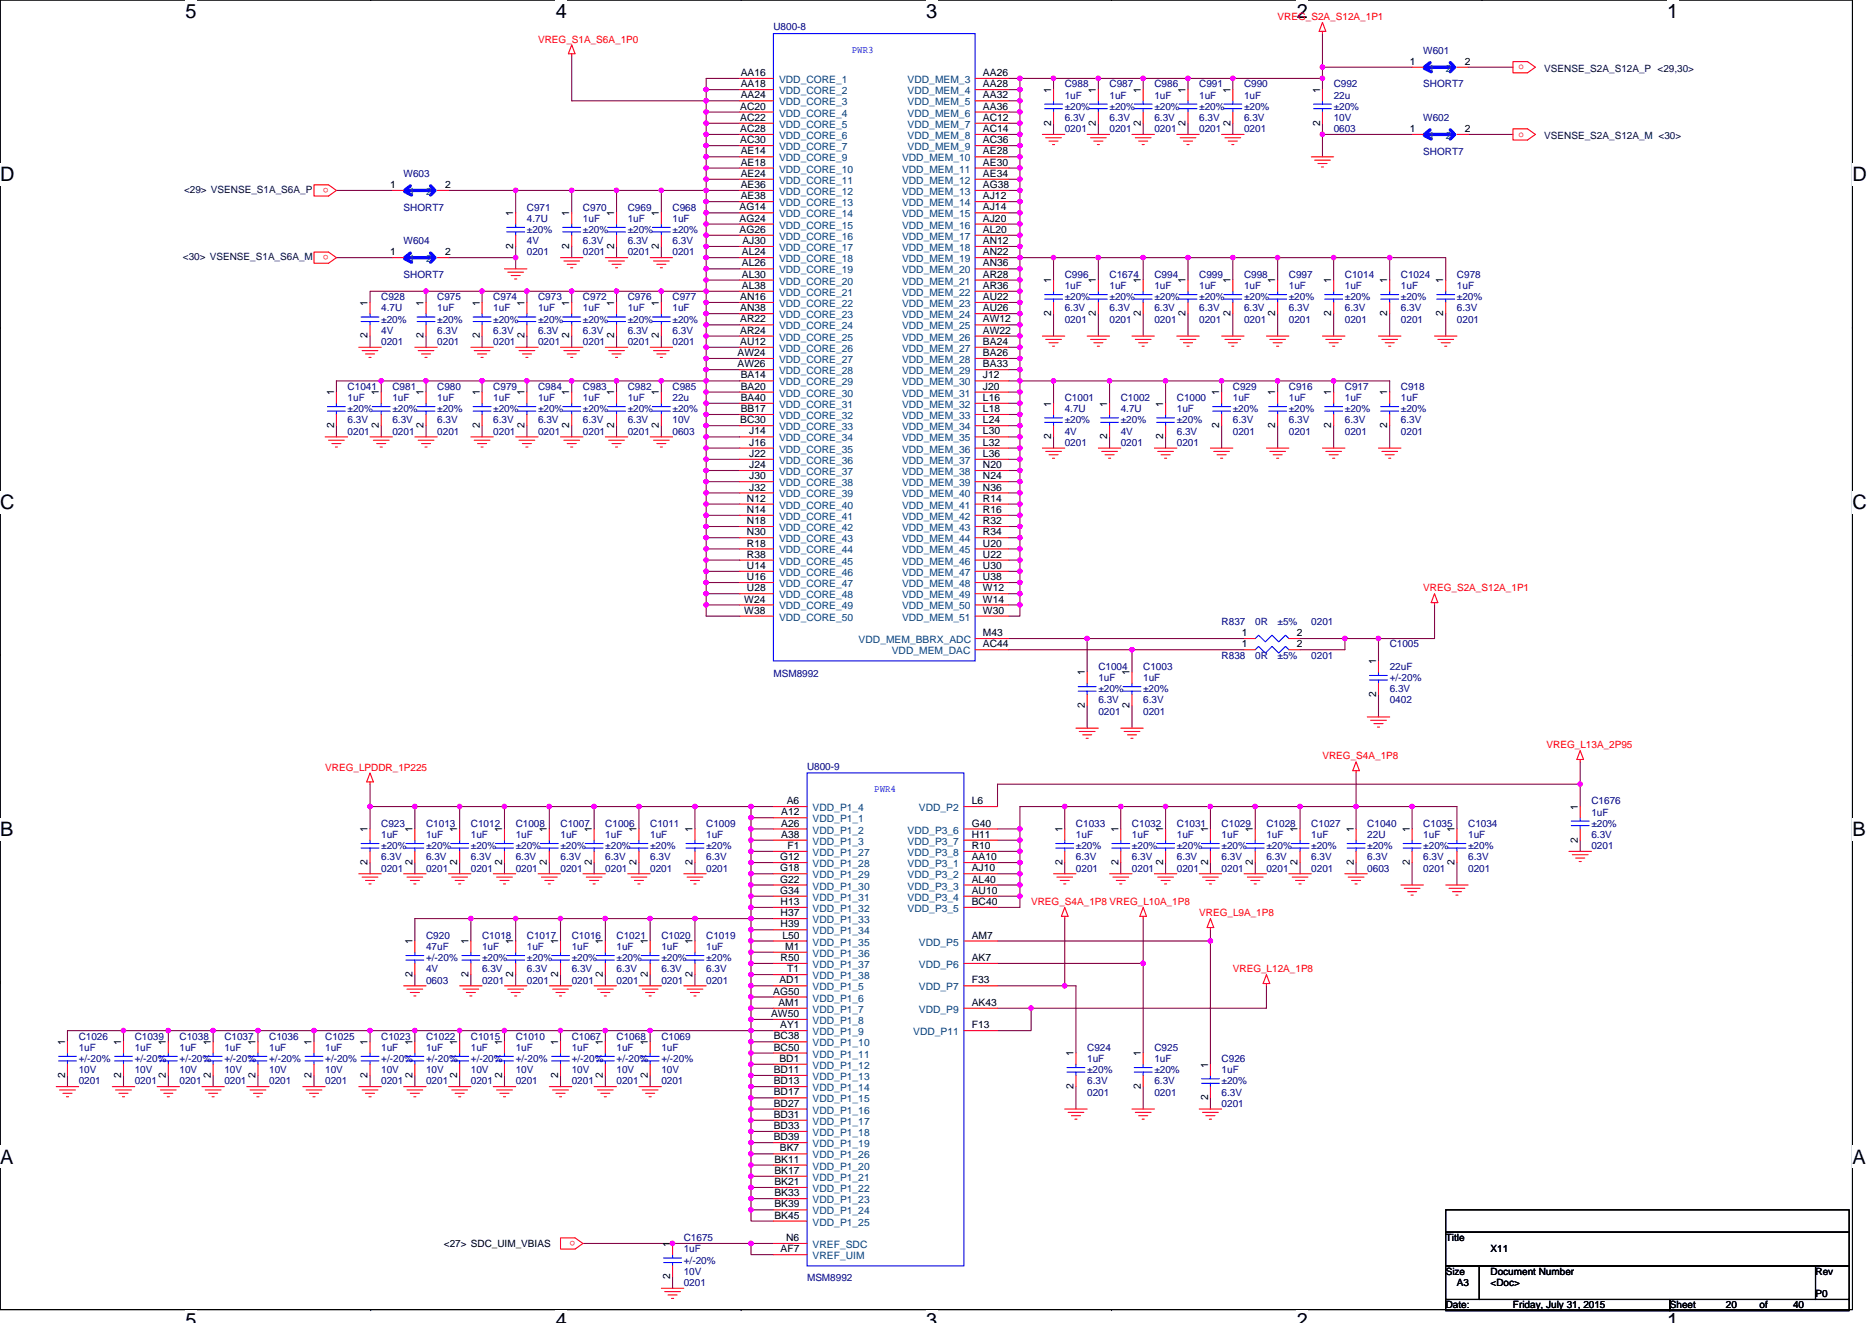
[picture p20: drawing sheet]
<svg xmlns="http://www.w3.org/2000/svg" width="297mm" height="210mm" viewBox="0 0 297 210" stroke-linecap="round" stroke-linejoin="round" font-family="sans-serif">
<defs><g id="words">
<g font-size="3.2">
<text x="29.4" y="2.8">5</text>
<text x="88.2" y="2.8">4</text>
<text x="147" y="2.8">3</text>
<text x="205.8" y="2.8">2</text>
<text x="264.5" y="2.8">1</text>
<text x="0" y="28.8">D</text>
<text x="293.9" y="28.8">D</text>
<text x="0" y="80.8">C</text>
<text x="293.9" y="80.8">C</text>
<text x="0" y="132.7">B</text>
<text x="293.9" y="132.7">B</text>
<text x="0" y="184.7">A</text>
<text x="293.9" y="184.7">A</text>
<text x="29.4" y="210.7">5</text>
<text x="88.2" y="210.7">4</text>
<text x="147" y="210.7">3</text>
<text x="205.8" y="210.7">2</text>
<text x="264.5" y="210.7">1</text>
</g>
<g font-size="1.6" fill="#000080">
<text x="122.7" y="4.8">U800-8</text>
<text x="225.8" y="8.5">W601</text>
<text x="168.9" y="13.9">C988</text>
<text x="168.9" y="15.6">1uF</text>
<text x="168.9" y="17.4">±20%</text>
<text x="176.1" y="13.9">C987</text>
<text x="176.1" y="15.6">1uF</text>
<text x="176.1" y="17.4">±20%</text>
<text x="183.2" y="13.9">C986</text>
<text x="183.2" y="15.6">1uF</text>
<text x="183.2" y="17.4">±20%</text>
<text x="190.3" y="13.9">C991</text>
<text x="190.3" y="15.6">1uF</text>
<text x="190.3" y="17.4">±20%</text>
<text x="197.4" y="13.9">C990</text>
<text x="197.4" y="15.6">1uF</text>
<text x="197.4" y="17.4">±20%</text>
<text x="211.6" y="13.9">C992</text>
<text x="211.6" y="15.6">22u</text>
<text x="211.6" y="17.4">±20%</text>
<text x="225.8" y="13.9">SHORT7</text>
<text x="168.9" y="21">0201</text>
<text x="168.9" y="19.2">6.3V</text>
<text x="176.1" y="21">0201</text>
<text x="176.1" y="19.2">6.3V</text>
<text x="183.2" y="21">0201</text>
<text x="183.2" y="19.2">6.3V</text>
<text x="190.3" y="21">0201</text>
<text x="190.3" y="19.2">6.3V</text>
<text x="197.4" y="21">0201</text>
<text x="197.4" y="19.2">6.3V</text>
<text x="211.6" y="21">0603</text>
<text x="211.6" y="19.2">10V</text>
<text x="225.8" y="19.2">W602</text>
<text x="64" y="28.1">W603</text>
<text x="225.8" y="24.5">SHORT7</text>
<text x="64" y="33.4">SHORT7</text>
<text x="83.6" y="33.4">C971</text>
<text x="83.6" y="35.2">4.7U</text>
<text x="92.5" y="33.4">C970</text>
<text x="92.5" y="35.2">1uF</text>
<text x="99.6" y="33.4">C969</text>
<text x="99.6" y="35.2">1uF</text>
<text x="106.7" y="33.4">C968</text>
<text x="106.7" y="35.2">1uF</text>
<text x="64" y="38.8">W604</text>
<text x="83.6" y="40.5">0201</text>
<text x="83.6" y="38.8">4V</text>
<text x="83.6" y="37">±20%</text>
<text x="92.5" y="40.5">0201</text>
<text x="92.5" y="38.8">6.3V</text>
<text x="92.5" y="37">±20%</text>
<text x="99.6" y="40.5">0201</text>
<text x="99.6" y="38.8">6.3V</text>
<text x="99.6" y="37">±20%</text>
<text x="106.7" y="40.5">0201</text>
<text x="106.7" y="38.8">6.3V</text>
<text x="106.7" y="37">±20%</text>
<text x="60.5" y="47.6">C928</text>
<text x="64" y="44.1">SHORT7</text>
<text x="69.4" y="47.6">C975</text>
<text x="78.3" y="47.6">C974</text>
<text x="85.4" y="47.6">C973</text>
<text x="92.5" y="47.6">C972</text>
<text x="99.6" y="47.6">C976</text>
<text x="106.7" y="47.6">C977</text>
<text x="168.9" y="44.1">C996</text>
<text x="168.9" y="45.9">1uF</text>
<text x="168.9" y="47.6">±20%</text>
<text x="176.1" y="44.1">C1674</text>
<text x="176.1" y="45.9">1uF</text>
<text x="176.1" y="47.6">±20%</text>
<text x="183.2" y="44.1">C994</text>
<text x="183.2" y="45.9">1uF</text>
<text x="183.2" y="47.6">±20%</text>
<text x="190.3" y="44.1">C999</text>
<text x="190.3" y="45.9">1uF</text>
<text x="190.3" y="47.6">±20%</text>
<text x="197.4" y="44.1">C998</text>
<text x="197.4" y="45.9">1uF</text>
<text x="197.4" y="47.6">±20%</text>
<text x="204.5" y="44.1">C997</text>
<text x="204.5" y="45.9">1uF</text>
<text x="204.5" y="47.6">±20%</text>
<text x="213.4" y="44.1">C1014</text>
<text x="213.4" y="45.9">1uF</text>
<text x="213.4" y="47.6">±20%</text>
<text x="222.3" y="44.1">C1024</text>
<text x="222.3" y="45.9">1uF</text>
<text x="222.3" y="47.6">±20%</text>
<text x="231.2" y="44.1">C978</text>
<text x="231.2" y="45.9">1uF</text>
<text x="231.2" y="47.6">±20%</text>
<text x="60.5" y="49.4">4.7U</text>
<text x="60.5" y="53">4V</text>
<text x="60.5" y="51.2">±20%</text>
<text x="69.4" y="49.4">1uF</text>
<text x="69.4" y="53">6.3V</text>
<text x="69.4" y="51.2">±20%</text>
<text x="78.3" y="49.4">1uF</text>
<text x="78.3" y="53">6.3V</text>
<text x="78.3" y="51.2">±20%</text>
<text x="85.4" y="49.4">1uF</text>
<text x="85.4" y="53">6.3V</text>
<text x="85.4" y="51.2">±20%</text>
<text x="92.5" y="49.4">1uF</text>
<text x="92.5" y="53">6.3V</text>
<text x="92.5" y="51.2">±20%</text>
<text x="99.6" y="49.4">1uF</text>
<text x="99.6" y="53">6.3V</text>
<text x="99.6" y="51.2">±20%</text>
<text x="106.7" y="49.4">1uF</text>
<text x="106.7" y="53">6.3V</text>
<text x="106.7" y="51.2">±20%</text>
<text x="168.9" y="51.2">0201</text>
<text x="168.9" y="49.4">6.3V</text>
<text x="176.1" y="51.2">0201</text>
<text x="176.1" y="49.4">6.3V</text>
<text x="183.2" y="51.2">0201</text>
<text x="183.2" y="49.4">6.3V</text>
<text x="190.3" y="51.2">0201</text>
<text x="190.3" y="49.4">6.3V</text>
<text x="197.4" y="51.2">0201</text>
<text x="197.4" y="49.4">6.3V</text>
<text x="204.5" y="51.2">0201</text>
<text x="204.5" y="49.4">6.3V</text>
<text x="213.4" y="51.2">0201</text>
<text x="213.4" y="49.4">6.3V</text>
<text x="222.3" y="51.2">0201</text>
<text x="222.3" y="49.4">6.3V</text>
<text x="231.2" y="51.2">0201</text>
<text x="231.2" y="49.4">6.3V</text>
<text x="60.5" y="54.8">0201</text>
<text x="69.4" y="54.8">0201</text>
<text x="78.3" y="54.8">0201</text>
<text x="85.4" y="54.8">0201</text>
<text x="92.5" y="54.8">0201</text>
<text x="99.6" y="54.8">0201</text>
<text x="106.7" y="54.8">0201</text>
<text x="55.2" y="61.9">C1041</text>
<text x="55.2" y="63.6">1uF</text>
<text x="55.2" y="65.4">±20%</text>
<text x="62.3" y="61.9">C981</text>
<text x="62.3" y="63.6">1uF</text>
<text x="62.3" y="65.4">±20%</text>
<text x="69.4" y="61.9">C980</text>
<text x="69.4" y="63.6">1uF</text>
<text x="69.4" y="65.4">±20%</text>
<text x="78.3" y="61.9">C979</text>
<text x="78.3" y="63.6">1uF</text>
<text x="78.3" y="65.4">±20%</text>
<text x="85.4" y="61.9">C984</text>
<text x="85.4" y="63.6">1uF</text>
<text x="85.4" y="65.4">±20%</text>
<text x="92.5" y="61.9">C983</text>
<text x="92.5" y="63.6">1uF</text>
<text x="92.5" y="65.4">±20%</text>
<text x="99.6" y="61.9">C982</text>
<text x="99.6" y="63.6">1uF</text>
<text x="99.6" y="65.4">±20%</text>
<text x="106.7" y="61.9">C985</text>
<text x="106.7" y="63.6">22u</text>
<text x="106.7" y="65.4">±20%</text>
<text x="168.9" y="63.6">C1001</text>
<text x="168.9" y="65.4">4.7U</text>
<text x="177.8" y="63.6">C1002</text>
<text x="177.8" y="65.4">4.7U</text>
<text x="186.7" y="63.6">C1000</text>
<text x="186.7" y="65.4">1uF</text>
<text x="195.6" y="61.9">C929</text>
<text x="195.6" y="63.6">1uF</text>
<text x="195.6" y="65.4">±20%</text>
<text x="204.5" y="61.9">C916</text>
<text x="204.5" y="63.6">1uF</text>
<text x="204.5" y="65.4">±20%</text>
<text x="213.4" y="61.9">C917</text>
<text x="213.4" y="63.6">1uF</text>
<text x="213.4" y="65.4">±20%</text>
<text x="222.3" y="61.9">C918</text>
<text x="222.3" y="63.6">1uF</text>
<text x="222.3" y="65.4">±20%</text>
<text x="55.2" y="69">0201</text>
<text x="55.2" y="67.2">6.3V</text>
<text x="62.3" y="69">0201</text>
<text x="62.3" y="67.2">6.3V</text>
<text x="69.4" y="69">0201</text>
<text x="69.4" y="67.2">6.3V</text>
<text x="78.3" y="69">0201</text>
<text x="78.3" y="67.2">6.3V</text>
<text x="85.4" y="69">0201</text>
<text x="85.4" y="67.2">6.3V</text>
<text x="92.5" y="69">0201</text>
<text x="92.5" y="67.2">6.3V</text>
<text x="99.6" y="69">0201</text>
<text x="99.6" y="67.2">6.3V</text>
<text x="106.7" y="69">0603</text>
<text x="106.7" y="67.2">10V</text>
<text x="168.9" y="70.8">0201</text>
<text x="168.9" y="69">4V</text>
<text x="168.9" y="67.2">±20%</text>
<text x="177.8" y="70.8">0201</text>
<text x="177.8" y="69">4V</text>
<text x="177.8" y="67.2">±20%</text>
<text x="186.7" y="70.8">0201</text>
<text x="186.7" y="69">6.3V</text>
<text x="186.7" y="67.2">±20%</text>
<text x="195.6" y="69">0201</text>
<text x="195.6" y="67.2">6.3V</text>
<text x="204.5" y="69">0201</text>
<text x="204.5" y="67.2">6.3V</text>
<text x="213.4" y="69">0201</text>
<text x="213.4" y="67.2">6.3V</text>
<text x="222.3" y="69">0201</text>
<text x="222.3" y="67.2">6.3V</text>
<text x="193.8" y="99.2">R837</text>
<text x="199.2" y="99.2">0R</text>
<text x="202.7" y="99.2">±5%</text>
<text x="208.1" y="99.2">0201</text>
<text x="122.7" y="107.4">MSM8992</text>
<text x="174.3" y="106.3">C1004</text>
<text x="181.4" y="106.3">C1003</text>
<text x="193.8" y="104.5">R838</text>
<text x="199.2" y="104.5">0R</text>
<text x="202.7" y="104.5">±5%</text>
<text x="208.1" y="104.5">0201</text>
<text x="220.5" y="102.8">C1005</text>
<text x="220.5" y="106.3">22uF</text>
<text x="174.3" y="108.1">1uF</text>
<text x="174.3" y="113.4">0201</text>
<text x="174.3" y="111.7">6.3V</text>
<text x="174.3" y="109.9">±20%</text>
<text x="181.4" y="108.1">1uF</text>
<text x="181.4" y="113.4">0201</text>
<text x="181.4" y="111.7">6.3V</text>
<text x="181.4" y="109.9">±20%</text>
<text x="220.5" y="111.7">0402</text>
<text x="220.5" y="109.9">6.3V</text>
<text x="220.5" y="108.1">+/-20%</text>
<text x="128.1" y="122.2">U800-9</text>
<text x="60.5" y="131.2">C923</text>
<text x="67.6" y="131.2">C1013</text>
<text x="74.7" y="131.2">C1012</text>
<text x="81.8" y="131.2">C1008</text>
<text x="88.9" y="131.2">C1007</text>
<text x="96.1" y="131.2">C1006</text>
<text x="103.2" y="131.2">C1011</text>
<text x="112.1" y="131.2">C1009</text>
<text x="170.7" y="131.2">C1033</text>
<text x="179.6" y="131.2">C1032</text>
<text x="186.7" y="131.2">C1031</text>
<text x="193.8" y="131.2">C1029</text>
<text x="201" y="131.2">C1028</text>
<text x="208.1" y="131.2">C1027</text>
<text x="217" y="131.2">C1040</text>
<text x="225.8" y="131.2">C1035</text>
<text x="233" y="131.2">C1034</text>
<text x="252.5" y="127.7">C1676</text>
<text x="252.5" y="129.4">1uF</text>
<text x="252.5" y="131.2">±20%</text>
<text x="60.5" y="133">1uF</text>
<text x="60.5" y="136.5">6.3V</text>
<text x="60.5" y="134.8">±20%</text>
<text x="67.6" y="133">1uF</text>
<text x="67.6" y="136.5">6.3V</text>
<text x="67.6" y="134.8">±20%</text>
<text x="74.7" y="133">1uF</text>
<text x="74.7" y="136.5">6.3V</text>
<text x="74.7" y="134.8">±20%</text>
<text x="81.8" y="133">1uF</text>
<text x="81.8" y="136.5">6.3V</text>
<text x="81.8" y="134.8">±20%</text>
<text x="88.9" y="133">1uF</text>
<text x="88.9" y="136.5">6.3V</text>
<text x="88.9" y="134.8">±20%</text>
<text x="96.1" y="133">1uF</text>
<text x="96.1" y="136.5">6.3V</text>
<text x="96.1" y="134.8">±20%</text>
<text x="103.2" y="133">1uF</text>
<text x="103.2" y="136.5">6.3V</text>
<text x="103.2" y="134.8">±20%</text>
<text x="112.1" y="133">1uF</text>
<text x="112.1" y="136.5">6.3V</text>
<text x="112.1" y="134.8">±20%</text>
<text x="170.7" y="133">1uF</text>
<text x="170.7" y="136.5">6.3V</text>
<text x="170.7" y="134.8">±20%</text>
<text x="179.6" y="133">1uF</text>
<text x="179.6" y="136.5">6.3V</text>
<text x="179.6" y="134.8">±20%</text>
<text x="186.7" y="133">1uF</text>
<text x="186.7" y="136.5">6.3V</text>
<text x="186.7" y="134.8">±20%</text>
<text x="193.8" y="133">1uF</text>
<text x="193.8" y="136.5">6.3V</text>
<text x="193.8" y="134.8">±20%</text>
<text x="201" y="133">1uF</text>
<text x="201" y="136.5">6.3V</text>
<text x="201" y="134.8">±20%</text>
<text x="208.1" y="133">1uF</text>
<text x="208.1" y="136.5">6.3V</text>
<text x="208.1" y="134.8">±20%</text>
<text x="217" y="133">22U</text>
<text x="217" y="136.5">6.3V</text>
<text x="217" y="134.8">±20%</text>
<text x="225.8" y="133">1uF</text>
<text x="225.8" y="136.5">6.3V</text>
<text x="225.8" y="134.8">±20%</text>
<text x="233" y="133">1uF</text>
<text x="233" y="136.5">6.3V</text>
<text x="233" y="134.8">±20%</text>
<text x="252.5" y="134.8">0201</text>
<text x="252.5" y="133">6.3V</text>
<text x="60.5" y="138.3">0201</text>
<text x="67.6" y="138.3">0201</text>
<text x="74.7" y="138.3">0201</text>
<text x="81.8" y="138.3">0201</text>
<text x="88.9" y="138.3">0201</text>
<text x="96.1" y="138.3">0201</text>
<text x="103.2" y="138.3">0201</text>
<text x="112.1" y="138.3">0201</text>
<text x="170.7" y="138.3">0201</text>
<text x="179.6" y="138.3">0201</text>
<text x="186.7" y="138.3">0201</text>
<text x="193.8" y="138.3">0201</text>
<text x="201" y="138.3">0201</text>
<text x="208.1" y="138.3">0201</text>
<text x="217" y="138.3">0603</text>
<text x="225.8" y="138.3">0201</text>
<text x="233" y="138.3">0201</text>
<text x="67.6" y="149">C920</text>
<text x="76.5" y="149">C1018</text>
<text x="83.6" y="149">C1017</text>
<text x="90.7" y="149">C1016</text>
<text x="97.8" y="149">C1021</text>
<text x="104.9" y="149">C1020</text>
<text x="112.1" y="149">C1019</text>
<text x="67.6" y="150.8">47uF</text>
<text x="67.6" y="154.3">4V</text>
<text x="67.6" y="152.5">+/-20%</text>
<text x="76.5" y="150.8">1uF</text>
<text x="76.5" y="154.3">6.3V</text>
<text x="76.5" y="152.5">±20%</text>
<text x="83.6" y="150.8">1uF</text>
<text x="83.6" y="154.3">6.3V</text>
<text x="83.6" y="152.5">±20%</text>
<text x="90.7" y="150.8">1uF</text>
<text x="90.7" y="154.3">6.3V</text>
<text x="90.7" y="152.5">±20%</text>
<text x="97.8" y="150.8">1uF</text>
<text x="97.8" y="154.3">6.3V</text>
<text x="97.8" y="152.5">±20%</text>
<text x="104.9" y="150.8">1uF</text>
<text x="104.9" y="154.3">6.3V</text>
<text x="104.9" y="152.5">±20%</text>
<text x="112.1" y="150.8">1uF</text>
<text x="112.1" y="154.3">6.3V</text>
<text x="112.1" y="152.5">±20%</text>
<text x="67.6" y="156.1">0603</text>
<text x="76.5" y="156.1">0201</text>
<text x="83.6" y="156.1">0201</text>
<text x="90.7" y="156.1">0201</text>
<text x="97.8" y="156.1">0201</text>
<text x="104.9" y="156.1">0201</text>
<text x="112.1" y="156.1">0201</text>
<text x="12.5" y="165">C1026</text>
<text x="12.5" y="166.8">1uF</text>
<text x="21.4" y="165">C1039</text>
<text x="21.4" y="166.8">1uF</text>
<text x="28.5" y="165">C1038</text>
<text x="28.5" y="166.8">1uF</text>
<text x="35.6" y="165">C1037</text>
<text x="35.6" y="166.8">1uF</text>
<text x="42.7" y="165">C1036</text>
<text x="42.7" y="166.8">1uF</text>
<text x="51.6" y="165">C1025</text>
<text x="51.6" y="166.8">1uF</text>
<text x="60.5" y="165">C1023</text>
<text x="60.5" y="166.8">1uF</text>
<text x="67.6" y="165">C1022</text>
<text x="67.6" y="166.8">1uF</text>
<text x="74.7" y="165">C1015</text>
<text x="74.7" y="166.8">1uF</text>
<text x="81.8" y="165">C1010</text>
<text x="81.8" y="166.8">1uF</text>
<text x="90.7" y="165">C1067</text>
<text x="90.7" y="166.8">1uF</text>
<text x="97.8" y="165">C1068</text>
<text x="97.8" y="166.8">1uF</text>
<text x="104.9" y="165">C1069</text>
<text x="104.9" y="166.8">1uF</text>
<text x="172.5" y="166.8">C924</text>
<text x="183.2" y="166.8">C925</text>
<text x="12.5" y="172.1">0201</text>
<text x="12.5" y="170.3">10V</text>
<text x="12.5" y="168.6">+/-20%</text>
<text x="21.4" y="172.1">0201</text>
<text x="21.4" y="170.3">10V</text>
<text x="21.4" y="168.6">+/-20%</text>
<text x="28.5" y="172.1">0201</text>
<text x="28.5" y="170.3">10V</text>
<text x="28.5" y="168.6">+/-20%</text>
<text x="35.6" y="172.1">0201</text>
<text x="35.6" y="170.3">10V</text>
<text x="35.6" y="168.6">+/-20%</text>
<text x="42.7" y="172.1">0201</text>
<text x="42.7" y="170.3">10V</text>
<text x="42.7" y="168.6">+/-20%</text>
<text x="51.6" y="172.1">0201</text>
<text x="51.6" y="170.3">10V</text>
<text x="51.6" y="168.6">+/-20%</text>
<text x="60.5" y="172.1">0201</text>
<text x="60.5" y="170.3">10V</text>
<text x="60.5" y="168.6">+/-20%</text>
<text x="67.6" y="172.1">0201</text>
<text x="67.6" y="170.3">10V</text>
<text x="67.6" y="168.6">+/-20%</text>
<text x="74.7" y="172.1">0201</text>
<text x="74.7" y="170.3">10V</text>
<text x="74.7" y="168.6">+/-20%</text>
<text x="81.8" y="172.1">0201</text>
<text x="81.8" y="170.3">10V</text>
<text x="81.8" y="168.6">+/-20%</text>
<text x="90.7" y="172.1">0201</text>
<text x="90.7" y="170.3">10V</text>
<text x="90.7" y="168.6">+/-20%</text>
<text x="97.8" y="172.1">0201</text>
<text x="97.8" y="170.3">10V</text>
<text x="97.8" y="168.6">+/-20%</text>
<text x="104.9" y="172.1">0201</text>
<text x="104.9" y="170.3">10V</text>
<text x="104.9" y="168.6">+/-20%</text>
<text x="172.5" y="168.6">1uF</text>
<text x="172.5" y="173.9">0201</text>
<text x="172.5" y="172.1">6.3V</text>
<text x="172.5" y="170.3">±20%</text>
<text x="183.2" y="168.6">1uF</text>
<text x="183.2" y="173.9">0201</text>
<text x="183.2" y="172.1">6.3V</text>
<text x="183.2" y="170.3">±20%</text>
<text x="193.8" y="168.6">C926</text>
<text x="193.8" y="170.3">1uF</text>
<text x="193.8" y="173.9">6.3V</text>
<text x="193.8" y="172.1">±20%</text>
<text x="193.8" y="175.7">0201</text>
<text x="108.5" y="197">C1675</text>
<text x="108.5" y="198.8">1uF</text>
<text x="108.5" y="202.3">10V</text>
<text x="108.5" y="200.6">+/-20%</text>
<text x="128.1" y="203.4">MSM8992</text>
<text x="108.5" y="204.1">0201</text>
</g>
<g font-size="1.6" fill="#f00">
<text x="202.7" y="3.2">VREG_S2A_S12A_1P1</text>
<text x="85.4" y="6.8">VREG_S1A_S6A_1P0</text>
<text x="241" y="11">o</text>
<text x="241" y="21.7">o</text>
<text x="52.1" y="29.8" transform="rotate(180 52.1 29.8)">o</text>
<text x="52.1" y="40.5" transform="rotate(180 52.1 40.5)">o</text>
<text x="225.8" y="93.9">VREG_S2A_S12A_1P1</text>
<text x="245.4" y="118.8">VREG_L13A_2P95</text>
<text x="51.6" y="122.3">VREG_LPDDR_1P225</text>
<text x="209.8" y="120.5">VREG_S4A_1P8</text>
<text x="163.6" y="143.7">VREG_S4A_1P8 VREG_L10A_1P8</text>
<text x="190.3" y="145.4">VREG_L9A_1P8</text>
<text x="195.6" y="154.3">VREG_L12A_1P8</text>
<text x="91.2" y="196.9" transform="rotate(180 91.2 196.9)">o</text>
</g>
<g font-size="1.6" fill="#00f">
<text x="135.2" y="8.4">PWR3</text>
<text x="138.7" y="125.7">PWR4</text>
</g>
<g font-size="1.6">
<text x="223.7" y="10.3">1</text>
<text x="232.4" y="10.3">2</text>
<text x="117.5" y="17.4">AC20</text>
<text x="117.5" y="15.6">AA24</text>
<text x="117.5" y="13.8">AA18</text>
<text x="117.5" y="12.1">AA16</text>
<text x="156" y="17.4">AA36</text>
<text x="156" y="15.6">AA32</text>
<text x="156" y="13.8">AA28</text>
<text x="156" y="12.1">AA26</text>
<text x="166.8" y="14.8" transform="rotate(-90 166.8 14.8)">1</text>
<text x="173.9" y="14.8" transform="rotate(-90 173.9 14.8)">1</text>
<text x="181" y="14.8" transform="rotate(-90 181 14.8)">1</text>
<text x="188.1" y="14.8" transform="rotate(-90 188.1 14.8)">1</text>
<text x="195.2" y="14.8" transform="rotate(-90 195.2 14.8)">1</text>
<text x="209.5" y="14.8" transform="rotate(-90 209.5 14.8)">1</text>
<text x="117.5" y="22.7">AC30</text>
<text x="117.5" y="21">AC28</text>
<text x="117.5" y="19.2">AC22</text>
<text x="156" y="22.7">AC36</text>
<text x="156" y="21">AC14</text>
<text x="156" y="19.2">AC12</text>
<text x="166.8" y="19.9" transform="rotate(-90 166.8 19.9)">2</text>
<text x="173.9" y="19.9" transform="rotate(-90 173.9 19.9)">2</text>
<text x="181" y="19.9" transform="rotate(-90 181 19.9)">2</text>
<text x="188.1" y="19.9" transform="rotate(-90 188.1 19.9)">2</text>
<text x="195.2" y="19.9" transform="rotate(-90 195.2 19.9)">2</text>
<text x="209.5" y="19.9" transform="rotate(-90 209.5 19.9)">2</text>
<text x="223.7" y="21">1</text>
<text x="232.4" y="21">2</text>
<text x="61.9" y="29.8">1</text>
<text x="70.6" y="29.8">2</text>
<text x="117.5" y="29.8">AE36</text>
<text x="117.5" y="28.1">AE24</text>
<text x="117.5" y="26.3">AE18</text>
<text x="117.5" y="24.5">AE14</text>
<text x="156" y="24.5">AE28</text>
<text x="156" y="29.8">AG38</text>
<text x="156" y="28.1">AE34</text>
<text x="156" y="26.3">AE30</text>
<text x="81.4" y="34.3" transform="rotate(-90 81.4 34.3)">1</text>
<text x="90.3" y="34.3" transform="rotate(-90 90.3 34.3)">1</text>
<text x="97.4" y="34.3" transform="rotate(-90 97.4 34.3)">1</text>
<text x="104.6" y="34.3" transform="rotate(-90 104.6 34.3)">1</text>
<text x="117.4" y="35.2">AG24</text>
<text x="117.4" y="33.4">AG14</text>
<text x="117.5" y="31.6">AE38</text>
<text x="156" y="35.2">AJ20</text>
<text x="156" y="33.4">AJ14</text>
<text x="156" y="31.6">AJ12</text>
<text x="61.9" y="40.5">1</text>
<text x="70.6" y="40.5">2</text>
<text x="81.4" y="39.5" transform="rotate(-90 81.4 39.5)">2</text>
<text x="90.3" y="39.5" transform="rotate(-90 90.3 39.5)">2</text>
<text x="97.4" y="39.5" transform="rotate(-90 97.4 39.5)">2</text>
<text x="104.6" y="39.5" transform="rotate(-90 104.6 39.5)">2</text>
<text x="117.4" y="37">AG26</text>
<text x="117.7" y="40.5">AL24</text>
<text x="117.8" y="38.7">AJ30</text>
<text x="156" y="40.5">AN22</text>
<text x="156" y="38.7">AN12</text>
<text x="156" y="37">AL20</text>
<text x="117.5" y="47.6">AN16</text>
<text x="117.7" y="42.3">AL26</text>
<text x="117.7" y="45.8">AL38</text>
<text x="117.7" y="44.1">AL30</text>
<text x="156" y="47.6">AU22</text>
<text x="156" y="45.8">AR36</text>
<text x="156" y="44.1">AR28</text>
<text x="156" y="42.3">AN36</text>
<text x="166.8" y="45" transform="rotate(-90 166.8 45)">1</text>
<text x="173.9" y="45" transform="rotate(-90 173.9 45)">1</text>
<text x="181" y="45" transform="rotate(-90 181 45)">1</text>
<text x="188.1" y="45" transform="rotate(-90 188.1 45)">1</text>
<text x="195.2" y="45" transform="rotate(-90 195.2 45)">1</text>
<text x="202.3" y="45" transform="rotate(-90 202.3 45)">1</text>
<text x="211.2" y="45" transform="rotate(-90 211.2 45)">1</text>
<text x="220.1" y="45" transform="rotate(-90 220.1 45)">1</text>
<text x="229" y="45" transform="rotate(-90 229 45)">1</text>
<text x="58.3" y="53.7" transform="rotate(-90 58.3 53.7)">2</text>
<text x="58.3" y="48.5" transform="rotate(-90 58.3 48.5)">1</text>
<text x="67.2" y="53.7" transform="rotate(-90 67.2 53.7)">2</text>
<text x="67.2" y="48.5" transform="rotate(-90 67.2 48.5)">1</text>
<text x="76.1" y="53.7" transform="rotate(-90 76.1 53.7)">2</text>
<text x="76.1" y="48.5" transform="rotate(-90 76.1 48.5)">1</text>
<text x="83.2" y="53.7" transform="rotate(-90 83.2 53.7)">2</text>
<text x="83.2" y="48.5" transform="rotate(-90 83.2 48.5)">1</text>
<text x="90.3" y="53.7" transform="rotate(-90 90.3 53.7)">2</text>
<text x="90.3" y="48.5" transform="rotate(-90 90.3 48.5)">1</text>
<text x="97.4" y="53.7" transform="rotate(-90 97.4 53.7)">2</text>
<text x="97.4" y="48.5" transform="rotate(-90 97.4 48.5)">1</text>
<text x="104.6" y="53.7" transform="rotate(-90 104.6 53.7)">2</text>
<text x="104.6" y="48.5" transform="rotate(-90 104.6 48.5)">1</text>
<text x="117.5" y="53">AR24</text>
<text x="117.5" y="51.2">AR22</text>
<text x="117.5" y="49.4">AN38</text>
<text x="156" y="53">AW22</text>
<text x="156" y="51.2">AW12</text>
<text x="156" y="49.4">AU26</text>
<text x="166.8" y="50.2" transform="rotate(-90 166.8 50.2)">2</text>
<text x="173.9" y="50.2" transform="rotate(-90 173.9 50.2)">2</text>
<text x="181" y="50.2" transform="rotate(-90 181 50.2)">2</text>
<text x="188.1" y="50.2" transform="rotate(-90 188.1 50.2)">2</text>
<text x="195.2" y="50.2" transform="rotate(-90 195.2 50.2)">2</text>
<text x="202.3" y="50.2" transform="rotate(-90 202.3 50.2)">2</text>
<text x="211.2" y="50.2" transform="rotate(-90 211.2 50.2)">2</text>
<text x="220.1" y="50.2" transform="rotate(-90 220.1 50.2)">2</text>
<text x="229" y="50.2" transform="rotate(-90 229 50.2)">2</text>
<text x="117" y="58.3">AW26</text>
<text x="117" y="56.5">AW24</text>
<text x="117.5" y="54.7">AU12</text>
<text x="156" y="58.3">BA33</text>
<text x="156" y="56.5">BA26</text>
<text x="156" y="54.7">BA24</text>
<text x="53" y="62.8" transform="rotate(-90 53 62.8)">1</text>
<text x="60.1" y="62.8" transform="rotate(-90 60.1 62.8)">1</text>
<text x="67.2" y="62.8" transform="rotate(-90 67.2 62.8)">1</text>
<text x="76.1" y="62.8" transform="rotate(-90 76.1 62.8)">1</text>
<text x="83.2" y="62.8" transform="rotate(-90 83.2 62.8)">1</text>
<text x="90.3" y="62.8" transform="rotate(-90 90.3 62.8)">1</text>
<text x="97.4" y="62.8" transform="rotate(-90 97.4 62.8)">1</text>
<text x="104.6" y="62.8" transform="rotate(-90 104.6 62.8)">1</text>
<text x="117.5" y="63.6">BA40</text>
<text x="117.5" y="61.8">BA20</text>
<text x="117.5" y="60.1">BA14</text>
<text x="117.5" y="65.4">BB17</text>
<text x="156" y="65.4">L18</text>
<text x="156" y="63.6">L16</text>
<text x="156" y="61.8">J20</text>
<text x="156" y="60.1">J12</text>
<text x="166.8" y="64.5" transform="rotate(-90 166.8 64.5)">1</text>
<text x="175.7" y="64.5" transform="rotate(-90 175.7 64.5)">1</text>
<text x="184.6" y="64.5" transform="rotate(-90 184.6 64.5)">1</text>
<text x="193.5" y="62.8" transform="rotate(-90 193.5 62.8)">1</text>
<text x="202.3" y="62.8" transform="rotate(-90 202.3 62.8)">1</text>
<text x="211.2" y="62.8" transform="rotate(-90 211.2 62.8)">1</text>
<text x="220.1" y="62.8" transform="rotate(-90 220.1 62.8)">1</text>
<text x="53" y="67.9" transform="rotate(-90 53 67.9)">2</text>
<text x="60.1" y="67.9" transform="rotate(-90 60.1 67.9)">2</text>
<text x="67.2" y="67.9" transform="rotate(-90 67.2 67.9)">2</text>
<text x="76.1" y="67.9" transform="rotate(-90 76.1 67.9)">2</text>
<text x="83.2" y="67.9" transform="rotate(-90 83.2 67.9)">2</text>
<text x="90.3" y="67.9" transform="rotate(-90 90.3 67.9)">2</text>
<text x="97.4" y="67.9" transform="rotate(-90 97.4 67.9)">2</text>
<text x="104.6" y="67.9" transform="rotate(-90 104.6 67.9)">2</text>
<text x="117.5" y="67.2">BC30</text>
<text x="118.9" y="70.7">J16</text>
<text x="118.9" y="69">J14</text>
<text x="156" y="70.7">L32</text>
<text x="156" y="69">L30</text>
<text x="156" y="67.2">L24</text>
<text x="166.8" y="69.7" transform="rotate(-90 166.8 69.7)">2</text>
<text x="175.7" y="69.7" transform="rotate(-90 175.7 69.7)">2</text>
<text x="184.6" y="69.7" transform="rotate(-90 184.6 69.7)">2</text>
<text x="193.5" y="67.9" transform="rotate(-90 193.5 67.9)">2</text>
<text x="202.3" y="67.9" transform="rotate(-90 202.3 67.9)">2</text>
<text x="211.2" y="67.9" transform="rotate(-90 211.2 67.9)">2</text>
<text x="220.1" y="67.9" transform="rotate(-90 220.1 67.9)">2</text>
<text x="118.9" y="76.1">J30</text>
<text x="118.9" y="74.3">J24</text>
<text x="118.9" y="77.9">J32</text>
<text x="118.9" y="72.5">J22</text>
<text x="156" y="76.1">N24</text>
<text x="156" y="74.3">N20</text>
<text x="156" y="72.5">L36</text>
<text x="156" y="77.9">N36</text>
<text x="118.5" y="83.2">N18</text>
<text x="118.5" y="81.4">N14</text>
<text x="118.5" y="79.6">N12</text>
<text x="156" y="83.2">R32</text>
<text x="156" y="81.4">R16</text>
<text x="156" y="79.6">R14</text>
<text x="118.5" y="88.5">R38</text>
<text x="118.5" y="86.7">R18</text>
<text x="118.5" y="85">N30</text>
<text x="156" y="88.5">U22</text>
<text x="156" y="86.7">U20</text>
<text x="156" y="85">R34</text>
<text x="118.1" y="95.6">W24</text>
<text x="118.5" y="93.9">U28</text>
<text x="118.5" y="92.1">U16</text>
<text x="118.5" y="90.3">U14</text>
<text x="156" y="95.6">W14</text>
<text x="156" y="93.9">W12</text>
<text x="156" y="92.1">U38</text>
<text x="156" y="90.3">U30</text>
<text x="118.1" y="97.4">W38</text>
<text x="156" y="101">M43</text>
<text x="156" y="97.4">W30</text>
<text x="197" y="101">1</text>
<text x="205.8" y="101">2</text>
<text x="156" y="102.7">AC44</text>
<text x="172.1" y="107.2" transform="rotate(-90 172.1 107.2)">1</text>
<text x="179.2" y="107.2" transform="rotate(-90 179.2 107.2)">1</text>
<text x="197" y="102.7">1</text>
<text x="205.8" y="102.7">2</text>
<text x="218.4" y="105.4" transform="rotate(-90 218.4 105.4)">1</text>
<text x="172.1" y="112.4" transform="rotate(-90 172.1 112.4)">2</text>
<text x="179.2" y="112.4" transform="rotate(-90 179.2 112.4)">2</text>
<text x="218.4" y="110.6" transform="rotate(-90 218.4 110.6)">2</text>
<text x="123.9" y="129.4">A12</text>
<text x="123.9" y="131.2">A26</text>
<text x="124.8" y="127.6">A6</text>
<text x="154.2" y="127.6">L6</text>
<text x="154.2" y="131.2">G40</text>
<text x="250.4" y="128.5" transform="rotate(-90 250.4 128.5)">1</text>
<text x="58.3" y="137.3" transform="rotate(-90 58.3 137.3)">2</text>
<text x="58.3" y="132.1" transform="rotate(-90 58.3 132.1)">1</text>
<text x="65.4" y="137.3" transform="rotate(-90 65.4 137.3)">2</text>
<text x="65.4" y="132.1" transform="rotate(-90 65.4 132.1)">1</text>
<text x="72.6" y="137.3" transform="rotate(-90 72.6 137.3)">2</text>
<text x="72.6" y="132.1" transform="rotate(-90 72.6 132.1)">1</text>
<text x="79.7" y="137.3" transform="rotate(-90 79.7 137.3)">2</text>
<text x="79.7" y="132.1" transform="rotate(-90 79.7 132.1)">1</text>
<text x="86.8" y="137.3" transform="rotate(-90 86.8 137.3)">2</text>
<text x="86.8" y="132.1" transform="rotate(-90 86.8 132.1)">1</text>
<text x="93.9" y="137.3" transform="rotate(-90 93.9 137.3)">2</text>
<text x="93.9" y="132.1" transform="rotate(-90 93.9 132.1)">1</text>
<text x="101" y="137.3" transform="rotate(-90 101 137.3)">2</text>
<text x="101" y="132.1" transform="rotate(-90 101 132.1)">1</text>
<text x="109.9" y="137.3" transform="rotate(-90 109.9 137.3)">2</text>
<text x="109.9" y="132.1" transform="rotate(-90 109.9 132.1)">1</text>
<text x="123.8" y="136.5">G12</text>
<text x="123.9" y="133">A38</text>
<text x="124.9" y="134.7">F1</text>
<text x="154.2" y="136.5">AA10</text>
<text x="154.2" y="134.7">R10</text>
<text x="154.2" y="133">H11</text>
<text x="168.6" y="137.3" transform="rotate(-90 168.6 137.3)">2</text>
<text x="168.6" y="132.1" transform="rotate(-90 168.6 132.1)">1</text>
<text x="177.5" y="137.3" transform="rotate(-90 177.5 137.3)">2</text>
<text x="177.5" y="132.1" transform="rotate(-90 177.5 132.1)">1</text>
<text x="184.6" y="137.3" transform="rotate(-90 184.6 137.3)">2</text>
<text x="184.6" y="132.1" transform="rotate(-90 184.6 132.1)">1</text>
<text x="191.7" y="137.3" transform="rotate(-90 191.7 137.3)">2</text>
<text x="191.7" y="132.1" transform="rotate(-90 191.7 132.1)">1</text>
<text x="198.8" y="137.3" transform="rotate(-90 198.8 137.3)">2</text>
<text x="198.8" y="132.1" transform="rotate(-90 198.8 132.1)">1</text>
<text x="205.9" y="137.3" transform="rotate(-90 205.9 137.3)">2</text>
<text x="205.9" y="132.1" transform="rotate(-90 205.9 132.1)">1</text>
<text x="214.8" y="137.3" transform="rotate(-90 214.8 137.3)">2</text>
<text x="214.8" y="132.1" transform="rotate(-90 214.8 132.1)">1</text>
<text x="223.7" y="137.3" transform="rotate(-90 223.7 137.3)">2</text>
<text x="223.7" y="132.1" transform="rotate(-90 223.7 132.1)">1</text>
<text x="230.8" y="137.3" transform="rotate(-90 230.8 137.3)">2</text>
<text x="230.8" y="132.1" transform="rotate(-90 230.8 132.1)">1</text>
<text x="250.4" y="133.7" transform="rotate(-90 250.4 133.7)">2</text>
<text x="123.8" y="138.3">G18</text>
<text x="123.8" y="140.1">G22</text>
<text x="123.8" y="141.9">G34</text>
<text x="123.9" y="143.6">H13</text>
<text x="154.2" y="141.9">AU10</text>
<text x="154.2" y="140.1">AL40</text>
<text x="154.2" y="138.3">AJ10</text>
<text x="154.2" y="143.6">BC40</text>
<text x="65.4" y="149.9" transform="rotate(-90 65.4 149.9)">1</text>
<text x="74.3" y="149.9" transform="rotate(-90 74.3 149.9)">1</text>
<text x="81.4" y="149.9" transform="rotate(-90 81.4 149.9)">1</text>
<text x="88.6" y="149.9" transform="rotate(-90 88.6 149.9)">1</text>
<text x="95.7" y="149.9" transform="rotate(-90 95.7 149.9)">1</text>
<text x="102.8" y="149.9" transform="rotate(-90 102.8 149.9)">1</text>
<text x="109.9" y="149.9" transform="rotate(-90 109.9 149.9)">1</text>
<text x="123.9" y="147.2">H39</text>
<text x="123.9" y="145.4">H37</text>
<text x="124.1" y="149">L50</text>
<text x="154.2" y="149">AM7</text>
<text x="65.4" y="155.1" transform="rotate(-90 65.4 155.1)">2</text>
<text x="74.3" y="155.1" transform="rotate(-90 74.3 155.1)">2</text>
<text x="81.4" y="155.1" transform="rotate(-90 81.4 155.1)">2</text>
<text x="88.6" y="155.1" transform="rotate(-90 88.6 155.1)">2</text>
<text x="95.7" y="155.1" transform="rotate(-90 95.7 155.1)">2</text>
<text x="102.8" y="155.1" transform="rotate(-90 102.8 155.1)">2</text>
<text x="109.9" y="155.1" transform="rotate(-90 109.9 155.1)">2</text>
<text x="123.9" y="152.5">R50</text>
<text x="124.6" y="150.7">M1</text>
<text x="124.9" y="154.3">T1</text>
<text x="154.2" y="152.5">AK7</text>
<text x="122.4" y="161.4">AW50</text>
<text x="122.7" y="157.9">AG50</text>
<text x="123.5" y="159.6">AM1</text>
<text x="123.7" y="156.1">AD1</text>
<text x="154.2" y="159.6">AK43</text>
<text x="154.2" y="156.1">F33</text>
<text x="10.3" y="165.9" transform="rotate(-90 10.3 165.9)">1</text>
<text x="19.2" y="165.9" transform="rotate(-90 19.2 165.9)">1</text>
<text x="26.3" y="165.9" transform="rotate(-90 26.3 165.9)">1</text>
<text x="33.4" y="165.9" transform="rotate(-90 33.4 165.9)">1</text>
<text x="40.6" y="165.9" transform="rotate(-90 40.6 165.9)">1</text>
<text x="49.4" y="165.9" transform="rotate(-90 49.4 165.9)">1</text>
<text x="58.3" y="165.9" transform="rotate(-90 58.3 165.9)">1</text>
<text x="65.4" y="165.9" transform="rotate(-90 65.4 165.9)">1</text>
<text x="72.6" y="165.9" transform="rotate(-90 72.6 165.9)">1</text>
<text x="79.7" y="165.9" transform="rotate(-90 79.7 165.9)">1</text>
<text x="88.6" y="165.9" transform="rotate(-90 88.6 165.9)">1</text>
<text x="95.7" y="165.9" transform="rotate(-90 95.7 165.9)">1</text>
<text x="102.8" y="165.9" transform="rotate(-90 102.8 165.9)">1</text>
<text x="122.8" y="166.8">BC50</text>
<text x="122.8" y="165">BC38</text>
<text x="123.8" y="163.2">AY1</text>
<text x="154.2" y="163.2">F13</text>
<text x="170.3" y="167.7" transform="rotate(-90 170.3 167.7)">1</text>
<text x="181" y="167.7" transform="rotate(-90 181 167.7)">1</text>
<text x="10.3" y="171.1" transform="rotate(-90 10.3 171.1)">2</text>
<text x="19.2" y="171.1" transform="rotate(-90 19.2 171.1)">2</text>
<text x="26.3" y="171.1" transform="rotate(-90 26.3 171.1)">2</text>
<text x="33.4" y="171.1" transform="rotate(-90 33.4 171.1)">2</text>
<text x="40.6" y="171.1" transform="rotate(-90 40.6 171.1)">2</text>
<text x="49.4" y="171.1" transform="rotate(-90 49.4 171.1)">2</text>
<text x="58.3" y="171.1" transform="rotate(-90 58.3 171.1)">2</text>
<text x="65.4" y="171.1" transform="rotate(-90 65.4 171.1)">2</text>
<text x="72.6" y="171.1" transform="rotate(-90 72.6 171.1)">2</text>
<text x="79.7" y="171.1" transform="rotate(-90 79.7 171.1)">2</text>
<text x="88.6" y="171.1" transform="rotate(-90 88.6 171.1)">2</text>
<text x="95.7" y="171.1" transform="rotate(-90 95.7 171.1)">2</text>
<text x="102.8" y="171.1" transform="rotate(-90 102.8 171.1)">2</text>
<text x="122.8" y="173.9">BD17</text>
<text x="122.8" y="172.1">BD13</text>
<text x="122.8" y="170.3">BD11</text>
<text x="123.7" y="168.5">BD1</text>
<text x="170.3" y="172.8" transform="rotate(-90 170.3 172.8)">2</text>
<text x="181" y="172.8" transform="rotate(-90 181 172.8)">2</text>
<text x="191.7" y="169.4" transform="rotate(-90 191.7 169.4)">1</text>
<text x="122.8" y="179.2">BD33</text>
<text x="122.8" y="177.4">BD31</text>
<text x="122.8" y="175.6">BD27</text>
<text x="191.7" y="174.6" transform="rotate(-90 191.7 174.6)">2</text>
<text x="122.8" y="181">BD39</text>
<text x="122.9" y="184.5">BK11</text>
<text x="123.8" y="182.8">BK7</text>
<text x="122.9" y="189.9">BK33</text>
<text x="122.9" y="188.1">BK21</text>
<text x="122.9" y="186.3">BK17</text>
<text x="122.9" y="191.6">BK39</text>
<text x="70.4" y="197.9">&lt;27&gt; SDC_UIM_VBIAS</text>
<text x="106.3" y="197.9" transform="rotate(-90 106.3 197.9)">1</text>
<text x="122.9" y="193.4">BK45</text>
<text x="124.8" y="197">N6</text>
<text x="229.4" y="197">Title</text>
<text x="106.3" y="203.1" transform="rotate(-90 106.3 203.1)">2</text>
<text x="123.9" y="198.8">AF7</text>
<text x="229.4" y="202.3">Size</text>
<text x="236.5" y="202.3">Document Number</text>
<text x="236.5" y="198.8">X11</text>
<text x="288.1" y="202.3">Rev</text>
<text x="229.4" y="207.7">Date:</text>
<text x="231.2" y="204.1">A3</text>
<text x="236.5" y="204.1">&lt;Doc&gt;</text>
<text x="240.1" y="207.7">Friday, July 31, 2015</text>
<text x="265" y="207.7">Sheet</text>
<text x="273.9" y="207.7">20</text>
<text x="279.2" y="207.7">of</text>
<text x="284.5" y="207.7">40</text>
<text x="288.1" y="205.9">P0</text>
</g>
<g font-size="1.6" fill="#004080">
<text x="226.7" y="11.4">1</text>
<text x="229.4" y="11.4">2</text>
<text x="123.6" y="16.7">VDD_CORE_3</text>
<text x="123.6" y="14.9">VDD_CORE_2</text>
<text x="123.6" y="13.2">VDD_CORE_1</text>
<text x="144" y="16.7">VDD_MEM_5</text>
<text x="144" y="14.9">VDD_MEM_4</text>
<text x="144" y="13.2">VDD_MEM_3</text>
<text x="123.6" y="18.5">VDD_CORE_4</text>
<text x="123.6" y="23.8">VDD_CORE_7</text>
<text x="123.6" y="22.1">VDD_CORE_6</text>
<text x="123.6" y="20.3">VDD_CORE_5</text>
<text x="144" y="23.8">VDD_MEM_9</text>
<text x="144" y="22.1">VDD_MEM_8</text>
<text x="144" y="20.3">VDD_MEM_7</text>
<text x="144" y="18.5">VDD_MEM_6</text>
<text x="226.7" y="22.1">1</text>
<text x="229.4" y="22.1">2</text>
<text x="123.6" y="29.2">VDD_CORE_11</text>
<text x="123.6" y="27.4">VDD_CORE_10</text>
<text x="123.6" y="25.6">VDD_CORE_9</text>
<text x="143.1" y="25.6">VDD_MEM_10</text>
<text x="143.1" y="29.2">VDD_MEM_12</text>
<text x="143.1" y="27.4">VDD_MEM_11</text>
<text x="64.9" y="30.9">1</text>
<text x="67.6" y="30.9">2</text>
<text x="123.6" y="34.5">VDD_CORE_14</text>
<text x="123.6" y="32.7">VDD_CORE_13</text>
<text x="123.6" y="30.9">VDD_CORE_12</text>
<text x="143.1" y="34.5">VDD_MEM_15</text>
<text x="143.1" y="32.7">VDD_MEM_14</text>
<text x="143.1" y="30.9">VDD_MEM_13</text>
<text x="64.9" y="41.6">1</text>
<text x="67.6" y="41.6">2</text>
<text x="123.6" y="41.6">VDD_CORE_18</text>
<text x="123.6" y="39.8">VDD_CORE_17</text>
<text x="123.6" y="38.1">VDD_CORE_16</text>
<text x="123.6" y="36.3">VDD_CORE_15</text>
<text x="143.1" y="41.6">VDD_MEM_19</text>
<text x="143.1" y="39.8">VDD_MEM_18</text>
<text x="143.1" y="38.1">VDD_MEM_17</text>
<text x="143.1" y="36.3">VDD_MEM_16</text>
<text x="123.6" y="43.4">VDD_CORE_19</text>
<text x="123.6" y="46.9">VDD_CORE_21</text>
<text x="123.6" y="45.2">VDD_CORE_20</text>
<text x="143.1" y="46.9">VDD_MEM_22</text>
<text x="143.1" y="45.2">VDD_MEM_21</text>
<text x="143.1" y="43.4">VDD_MEM_20</text>
<text x="123.6" y="52.3">VDD_CORE_24</text>
<text x="123.6" y="50.5">VDD_CORE_23</text>
<text x="123.6" y="48.7">VDD_CORE_22</text>
<text x="143.1" y="48.7">VDD_MEM_23</text>
<text x="143.1" y="52.3">VDD_MEM_25</text>
<text x="143.1" y="50.5">VDD_MEM_24</text>
<text x="123.6" y="59.4">VDD_CORE_28</text>
<text x="123.6" y="57.6">VDD_CORE_27</text>
<text x="123.6" y="55.8">VDD_CORE_26</text>
<text x="123.6" y="54.1">VDD_CORE_25</text>
<text x="143.1" y="54.1">VDD_MEM_26</text>
<text x="143.1" y="59.4">VDD_MEM_29</text>
<text x="143.1" y="57.6">VDD_MEM_28</text>
<text x="143.1" y="55.8">VDD_MEM_27</text>
<text x="123.6" y="64.7">VDD_CORE_31</text>
<text x="123.6" y="62.9">VDD_CORE_30</text>
<text x="123.6" y="61.2">VDD_CORE_29</text>
<text x="143.1" y="64.7">VDD_MEM_32</text>
<text x="143.1" y="62.9">VDD_MEM_31</text>
<text x="143.1" y="61.2">VDD_MEM_30</text>
<text x="123.6" y="71.8">VDD_CORE_35</text>
<text x="123.6" y="70.1">VDD_CORE_34</text>
<text x="123.6" y="68.3">VDD_CORE_33</text>
<text x="123.6" y="66.5">VDD_CORE_32</text>
<text x="143.1" y="71.8">VDD_MEM_36</text>
<text x="143.1" y="70.1">VDD_MEM_35</text>
<text x="143.1" y="68.3">VDD_MEM_34</text>
<text x="143.1" y="66.5">VDD_MEM_33</text>
<text x="123.6" y="77.2">VDD_CORE_38</text>
<text x="123.6" y="75.4">VDD_CORE_37</text>
<text x="123.6" y="73.6">VDD_CORE_36</text>
<text x="143.1" y="77.2">VDD_MEM_39</text>
<text x="143.1" y="75.4">VDD_MEM_38</text>
<text x="143.1" y="73.6">VDD_MEM_37</text>
<text x="123.6" y="82.5">VDD_CORE_41</text>
<text x="123.6" y="80.7">VDD_CORE_40</text>
<text x="123.6" y="79">VDD_CORE_39</text>
<text x="143.1" y="82.5">VDD_MEM_42</text>
<text x="143.1" y="80.7">VDD_MEM_41</text>
<text x="143.1" y="79">VDD_MEM_40</text>
<text x="123.6" y="89.6">VDD_CORE_45</text>
<text x="123.6" y="87.8">VDD_CORE_44</text>
<text x="123.6" y="86.1">VDD_CORE_43</text>
<text x="123.6" y="84.3">VDD_CORE_42</text>
<text x="143.1" y="89.6">VDD_MEM_46</text>
<text x="143.1" y="87.8">VDD_MEM_45</text>
<text x="143.1" y="86.1">VDD_MEM_44</text>
<text x="143.1" y="84.3">VDD_MEM_43</text>
<text x="123.6" y="95">VDD_CORE_48</text>
<text x="123.6" y="93.2">VDD_CORE_47</text>
<text x="123.6" y="91.4">VDD_CORE_46</text>
<text x="143.1" y="95">VDD_MEM_49</text>
<text x="143.1" y="93.2">VDD_MEM_48</text>
<text x="143.1" y="91.4">VDD_MEM_47</text>
<text x="123.6" y="98.5">VDD_CORE_50</text>
<text x="123.6" y="96.7">VDD_CORE_49</text>
<text x="143.1" y="98.5">VDD_MEM_51</text>
<text x="143.1" y="96.7">VDD_MEM_50</text>
<text x="136.2" y="102.1">VDD_MEM_BBRX_ADC</text>
<text x="141.5" y="103.8">VDD_MEM_DAC</text>
<text x="128.9" y="130.5">VDD_P1_1</text>
<text x="128.9" y="128.7">VDD_P1_4</text>
<text x="145.8" y="128.7">VDD_P2</text>
<text x="128.9" y="132.3">VDD_P1_2</text>
<text x="128.9" y="134.1">VDD_P1_3</text>
<text x="128.9" y="135.8">VDD_P1_27</text>
<text x="128.9" y="137.6">VDD_P1_28</text>
<text x="144" y="137.6">VDD_P3_1</text>
<text x="144" y="135.8">VDD_P3_8</text>
<text x="144" y="134.1">VDD_P3_7</text>
<text x="144" y="132.3">VDD_P3_6</text>
<text x="128.9" y="139.4">VDD_P1_29</text>
<text x="128.9" y="141.2">VDD_P1_30</text>
<text x="128.9" y="143">VDD_P1_31</text>
<text x="144" y="143">VDD_P3_4</text>
<text x="144" y="141.2">VDD_P3_3</text>
<text x="144" y="139.4">VDD_P3_2</text>
<text x="128.9" y="148.3">VDD_P1_34</text>
<text x="128.9" y="146.5">VDD_P1_33</text>
<text x="128.9" y="144.7">VDD_P1_32</text>
<text x="144" y="144.7">VDD_P3_5</text>
<text x="128.9" y="155.4">VDD_P1_38</text>
<text x="128.9" y="153.6">VDD_P1_37</text>
<text x="128.9" y="151.8">VDD_P1_36</text>
<text x="128.9" y="150.1">VDD_P1_35</text>
<text x="145.8" y="153.6">VDD_P6</text>
<text x="145.8" y="150.1">VDD_P5</text>
<text x="128.9" y="160.7">VDD_P1_7</text>
<text x="128.9" y="159">VDD_P1_6</text>
<text x="128.9" y="157.2">VDD_P1_5</text>
<text x="145.8" y="160.7">VDD_P9</text>
<text x="145.8" y="157.2">VDD_P7</text>
<text x="128.9" y="164.3">VDD_P1_9</text>
<text x="128.9" y="162.5">VDD_P1_8</text>
<text x="128.9" y="167.9">VDD_P1_11</text>
<text x="128.9" y="166.1">VDD_P1_10</text>
<text x="144.9" y="164.3">VDD_P11</text>
<text x="128.9" y="173.2">VDD_P1_14</text>
<text x="128.9" y="171.4">VDD_P1_13</text>
<text x="128.9" y="169.6">VDD_P1_12</text>
<text x="128.9" y="178.5">VDD_P1_17</text>
<text x="128.9" y="176.7">VDD_P1_16</text>
<text x="128.9" y="175">VDD_P1_15</text>
<text x="128.9" y="185.6">VDD_P1_20</text>
<text x="128.9" y="183.9">VDD_P1_26</text>
<text x="128.9" y="182.1">VDD_P1_19</text>
<text x="128.9" y="180.3">VDD_P1_18</text>
<text x="128.9" y="191">VDD_P1_23</text>
<text x="128.9" y="189.2">VDD_P1_22</text>
<text x="128.9" y="187.4">VDD_P1_21</text>
<text x="128.9" y="194.5">VDD_P1_25</text>
<text x="128.9" y="192.7">VDD_P1_24</text>
<text x="128.9" y="199.9">VREF_UIM</text>
<text x="128.9" y="198.1">VREF_SDC</text>
</g>
<g font-size="1.6" fill="#000040">
<text x="245" y="11.4">VSENSE_S2A_S12A_P &lt;29,30&gt;</text>
<text x="245" y="22">VSENSE_S2A_S12A_M &lt;30&gt;</text>
<text x="29.2" y="30.6">&lt;29&gt; VSENSE_S1A_S6A_P</text>
<text x="29" y="41.3">&lt;30&gt; VSENSE_S1A_S6A_M</text>
</g>
</g></defs>
<path d="M0 0h293.9v207.9h-293.9z" fill="none" stroke="#000" stroke-width=".17"/>
<g fill="#fff">
<path d="M29.4 0h1.8v3.5h-1.8z"/>
<path d="M29.4 207.9h1.8v2h-1.8z"/>
</g>
<path d="M58.8 0h.1M58.8 207.9h.1" fill="none" stroke="#000" stroke-width=".17"/>
<g fill="#fff">
<path d="M88.2 0h1.8v3.5h-1.8z"/>
<path d="M88.2 207.9h1.8v2h-1.8z"/>
</g>
<path d="M117.6 0h.1M117.6 207.9h.1" fill="none" stroke="#000" stroke-width=".17"/>
<g fill="#fff">
<path d="M147 0h1.7v3.5h-1.7z"/>
<path d="M147 207.9h1.7v2h-1.7z"/>
</g>
<path d="M176.4 0h.1M176.4 207.9h.1" fill="none" stroke="#000" stroke-width=".17"/>
<g fill="#fff">
<path d="M205.8 0h1.7v3.5h-1.7z"/>
<path d="M205.8 207.9h1.7v2h-1.7z"/>
</g>
<path d="M235.2 0h.1M235.2 207.9h.1" fill="none" stroke="#000" stroke-width=".17"/>
<g fill="#fff">
<path d="M264.5 0h1.8v3.5h-1.8z"/>
<path d="M264.5 207.9h1.8v2h-1.8z"/>
<path d="M0 26h2.3v3.5h-2.3z"/>
<path d="M293.9 26h2.3v3.5h-2.3z"/>
<path d="M0 77.9h2.3v3.5h-2.3z"/>
<path d="M293.9 77.9h2.3v3.5h-2.3z"/>
</g>
<path d="M0 52h.1M293.9 52h.1" fill="none" stroke="#000" stroke-width=".17"/>
<g fill="#fff">
<path d="M0 129.9h2.1v3.5h-2.1z"/>
<path d="M293.9 129.9h2.1v3.5h-2.1z"/>
</g>
<path d="M0 103.9h.1M293.9 103.9h.1" fill="none" stroke="#000" stroke-width=".17"/>
<g fill="#fff">
<path d="M0 181.9h2.2v3.5h-2.2z"/>
<path d="M293.9 181.9h2.2v3.5h-2.2z"/>
</g>
<path d="M0 155.9h.1M293.9 155.9h.1M229.4 192h64v3.6h-64zM229.4 195.6h64v5.3h-64zM229.4 200.9h5.3v5.3h-5.3zM229.4 206.2h35.6v1.8h-35.6zM234.7 200.9h53.4v5.3h-53.4zM265 206.2h28.4v1.8h-28.4zM288.1 200.9h5.3v5.3h-5.3z" fill="none" stroke="#000" stroke-width=".17"/>
<g fill="none" stroke="#800040" stroke-width=".17">
<path d="M90.7 8.9v7.1h21.4M112.1 14.2h5.3M112.1 16h5.3M112.1 17.8h5.3M112.1 19.6h5.3M112.1 14.2v1.8M112.1 16v1.8M112.1 17.8v1.8M112.1 19.6v1.7M117.4 12.4h-5.3v1.8M160.1 12.4h1.7M160.1 14.2h1.7"/>
<path d="M160.1 16h1.7M160.1 17.8h1.7M160.1 19.6h1.7M161.8 12.4h5.4M161.8 12.4v1.8M161.8 14.2v1.8M161.8 16v1.8M161.8 17.8v1.8M161.8 19.6v1.7M167.2 12.4v1.8M167.2 12.4h7.1M167.2 19.6v1.7"/>
<path d="M174.3 12.4h7.1M174.3 19.6v1.7M174.3 12.4v1.8M181.4 12.4h7.1M181.4 19.6v1.7M181.4 12.4v1.8M188.5 19.6v1.7M188.5 12.4h7.1M188.5 12.4v1.8M195.6 19.6v1.7M195.6 12.4v1.8M195.6 12.4h14.2"/>
<path d="M209.8 19.6v1.7M209.8 5.3v5.4M209.8 12.4v1.8M209.8 10.7v1.7M209.8 10.7h14.3M233 10.7h7.1M53.4 30.2h8.9M71.2 30.2h10.6M81.8 30.2h8.9M81.8 39.1v1.8M81.8 30.2v3.6M90.7 30.2v3.6"/>
<path d="M90.7 39.1v1.8M90.7 30.2h7.1M97.8 30.2v3.6M97.8 39.1v1.8M97.8 30.2h7.1M104.9 30.2v3.6M104.9 39.1v1.8M104.9 30.2h7.2M112.1 21.3h5.3M112.1 23.1h5.3M112.1 24.9h5.3M112.1 26.7h5.3"/>
<path d="M112.1 28.4h5.3M112.1 32h5.3M112.1 33.8h5.3M112.1 35.6h5.3M112.1 37.3h5.3M112.1 39.1h5.3M112.1 30.2h5.3M112.1 21.3v1.8M112.1 23.1v1.8M112.1 24.9v1.8M112.1 26.7v1.7M112.1 32v1.8"/>
<path d="M112.1 33.8v1.8M112.1 35.6v1.7M112.1 37.3v1.8M112.1 39.1v1.8M112.1 28.4v1.8M112.1 30.2v1.8M160.1 21.3h1.7M160.1 23.1h1.7M160.1 24.9h1.7M160.1 26.7h1.7M160.1 28.4h1.7M160.1 30.2h1.7"/>
<path d="M160.1 32h1.7M160.1 33.8h1.7M160.1 35.6h1.7M160.1 37.3h1.7M160.1 39.1h1.7M161.8 21.3v1.8M161.8 23.1v1.8M161.8 24.9v1.8M161.8 26.7v1.7M161.8 28.4v1.8M161.8 30.2v1.8M161.8 32v1.8"/>
<path d="M161.8 33.8v1.8M161.8 35.6v1.7M161.8 37.3v1.8M161.8 39.1v1.8M209.8 21.3h14.3M209.8 21.3v3.6M233 21.3h7.1M53.4 40.9h8.9M58.7 53.3v1.8M67.6 46.2v1.8M67.6 46.2h-8.9v1.8M67.6 46.2h8.9"/>
<path d="M67.6 53.3v1.8M71.2 40.9h10.6M76.5 46.2v1.8M76.5 53.3v1.8M76.5 46.2h7.1M81.8 40.9v1.8M83.6 46.2v1.8M83.6 46.2h7.1M83.6 53.3v1.8M90.7 53.3v1.8M90.7 46.2v1.8M90.7 46.2h7.1"/>
<path d="M97.8 53.3v1.8M97.8 46.2v1.8M97.8 46.2h7.1M104.9 46.2v1.8M104.9 53.3v1.8M104.9 46.2h7.2M112.1 40.9h5.3M112.1 42.7h5.3M112.1 44.4h5.3M112.1 46.2h5.3M112.1 48h5.3M112.1 49.8h5.3"/>
<path d="M112.1 51.6h5.3M112.1 53.3h5.3M112.1 55.1h5.3M112.1 56.9h5.3M112.1 58.7h5.3M112.1 40.9v1.8M112.1 42.7v1.7M112.1 44.4v1.8M112.1 46.2v1.8M112.1 48v1.8M112.1 49.8v1.8M112.1 51.6v1.7"/>
<path d="M112.1 53.3v1.8M112.1 55.1v1.8M112.1 56.9v1.8M112.1 58.7v1.8M160.1 40.9h1.7M160.1 58.7h1.7M160.1 42.7h1.7M160.1 44.4h1.7M160.1 46.2h1.7M160.1 48h1.7M160.1 49.8h1.7M160.1 51.6h1.7"/>
<path d="M160.1 53.3h1.7M160.1 55.1h1.7M160.1 56.9h1.7M161.8 40.9h5.4M161.8 40.9v1.8M161.8 42.7v1.7M161.8 44.4v1.8M161.8 46.2v1.8M161.8 48v1.8M161.8 49.8v1.8M161.8 51.6v1.7M161.8 53.3v1.8"/>
<path d="M161.8 55.1v1.8M161.8 56.9v1.8M161.8 58.7v1.8M167.2 49.8v3.5M174.3 40.9h-7.1v3.5M174.3 40.9v3.6M174.3 49.8v3.5M174.3 40.9h7.1M181.4 40.9h7.1M181.4 40.9v3.5M181.4 49.8v3.5M188.5 40.9h7.1"/>
<path d="M188.5 40.9v3.5M188.5 49.8v3.5M195.6 40.9h7.1M195.6 40.9v3.5M195.6 49.8v3.5M202.7 40.9v3.5M202.7 40.9h8.9M202.7 49.8v3.5M211.6 49.8v3.5M211.6 40.9v3.5M211.6 40.9h8.9M220.5 49.8v3.5"/>
<path d="M220.5 40.9v3.5M220.5 40.9h8.9v3.5M229.4 49.8v3.5M53.4 67.6v1.7M60.5 67.6v1.7M60.5 60.5v1.7M60.5 60.5h-7.1v1.7M60.5 60.5h7.1M67.6 60.5h8.9M67.6 67.6v1.7M67.6 60.5v1.7M76.5 60.5v1.7"/>
<path d="M76.5 60.5h7.1M76.5 67.6v1.7M83.6 60.5v1.7M83.6 60.5h7.1M83.6 67.6v1.7M90.7 67.6v1.7M90.7 60.5v1.7M90.7 60.5h7.1M97.8 67.6v1.7M97.8 60.5v1.7M97.8 60.5h7.1M104.9 60.5v1.7"/>
<path d="M104.9 67.6v1.7M104.9 60.5h7.2M112.1 62.2h5.3M112.1 64h5.3M112.1 65.8h5.3M112.1 67.6h5.3M112.1 69.3h5.3M112.1 71.1h5.3M112.1 72.9h5.3M112.1 74.7h5.3M112.1 76.5h5.3M112.1 78.2h5.3"/>
<path d="M112.1 60.5h5.3M112.1 62.2v1.8M112.1 64v1.8M112.1 65.8v1.8M112.1 67.6v1.7M112.1 69.3v1.8M112.1 71.1v1.8M112.1 72.9v1.8M112.1 74.7v1.8M112.1 76.5v1.7M112.1 78.2v1.8M112.1 60.5v1.7"/>
<path d="M160.1 60.5h1.7M160.1 62.2h1.7M160.1 64h1.7M160.1 65.8h1.7M160.1 67.6h1.7M160.1 69.3h1.7M160.1 71.1h1.7M160.1 72.9h1.7M160.1 74.7h1.7M160.1 76.5h1.7M160.1 78.2h1.7M161.8 60.5h5.4"/>
<path d="M161.8 60.5v1.7M161.8 62.2v1.8M161.8 64v1.8M161.8 65.8v1.8M161.8 67.6v1.7M161.8 69.3v1.8M161.8 71.1v1.8M161.8 72.9v1.8M161.8 74.7v1.8M161.8 76.5v1.7M161.8 78.2v1.8M167.2 60.5v3.5"/>
<path d="M167.2 69.3v1.8M167.2 60.5h8.9M176.1 69.3v1.8M176.1 60.5v3.5M176.1 60.5h8.9M185 69.3v1.8M185 60.5v3.5M185 60.5h8.8v1.7M193.8 67.6v3.5M193.8 60.5h8.9M202.7 60.5h17.8v1.7M202.7 67.6v3.5"/>
<path d="M202.7 60.5v1.7M211.6 67.6v3.5M211.6 60.5v1.7M220.5 67.6v3.5M112.1 80h5.3M112.1 81.8h5.3M112.1 83.6h5.3M112.1 85.3h5.3M112.1 87.1h5.3M112.1 88.9h5.3M112.1 90.7h5.3M112.1 92.5h5.3"/>
<path d="M112.1 94.2h5.3M112.1 96h5.3M112.1 80v1.8M112.1 81.8v1.8M112.1 83.6v1.7M112.1 85.3v1.8M112.1 87.1v1.8M112.1 88.9v1.8M112.1 90.7v1.8M112.1 92.5v1.7M112.1 94.2v1.8M112.1 96v1.8h5.3"/>
<path d="M160.1 96h1.7M160.1 80h1.7M160.1 81.8h1.7M160.1 83.6h1.7M160.1 85.3h1.7M160.1 87.1h1.7M160.1 88.9h1.7M160.1 90.7h1.7M160.1 92.5h1.7M160.1 94.2h1.7M161.8 96v1.8h-1.7M161.8 80v1.8"/>
<path d="M161.8 81.8v1.8M161.8 83.6v1.7M161.8 85.3v1.8M161.8 87.1v1.8M161.8 88.9v1.8M161.8 90.7v1.8M161.8 92.5v1.7M161.8 94.2v1.8M227.6 96v5.3h-8.9M160.1 101.3h12.4M160.1 103.1h19.5M172.5 112v3.6"/>
<path d="M172.5 101.3v5.4M172.5 101.3h24.9M179.6 103.1v3.6M179.6 112v3.6M179.6 103.1h17.8M206.3 101.3h7.1M213.4 101.3h5.3M213.4 101.3v1.8h-7.1M218.7 101.3v3.6M218.7 110.2v3.6M58.7 136.9v1.8M58.7 128v3.6"/>
<path d="M58.7 128h7.1M58.7 124.5v3.5M65.8 128h7.1M65.8 136.9v1.8M65.8 128v3.6M72.9 128v3.6M72.9 128h7.1M72.9 136.9v1.8M80 128v3.6M80 128h7.2M80 136.9v1.8M87.2 128h7.1"/>
<path d="M87.2 128v3.6M87.2 136.9v1.8M94.3 128v3.6M94.3 128h7.1M94.3 136.9v1.8M101.4 128v3.6M101.4 128h8.9M101.4 136.9v1.8M110.3 128v3.6M110.3 128h8.9M110.3 136.9v1.8M119.2 133.3h3.5"/>
<path d="M119.2 138.7h3.5M119.2 128v1.8M119.2 131.6v1.7M119.2 133.4v1.7M119.2 136.9v1.8M119.2 138.7v1.8M119.2 128h3.5M119.2 129.8h3.5M119.2 131.6h3.5M119.2 135.1h3.5M119.2 136.9h3.5M119.2 129.8v1.8"/>
<path d="M119.2 135.1v1.8M158.3 135.1h3.5M158.3 136.9h3.5M158.3 138.7h3.5M158.3 131.6h3.5M158.3 133.4h3.5M161.8 133.4v1.7M161.8 135.1v1.8M161.8 136.9v1.8M161.8 138.7v1.8M161.8 131.6v1.8M168.9 128v3.6"/>
<path d="M168.9 128h8.9M168.9 128h-7.1v3.6M168.9 136.9v1.8M177.8 128v3.6M177.8 128h7.2M177.8 136.9v1.8M185 128h7.1M185 136.9v1.8M185 128v3.6M192.1 136.9v1.8M192.1 128v3.6M192.1 128h7.1"/>
<path d="M199.2 128v3.6M199.2 136.9v1.8M199.2 128h7.1M206.3 136.9v1.8M206.3 128v3.6M206.3 128h8.9M215.2 128h8.9M215.2 136.9v1.8M215.2 128v3.6M215.2 122.7v5.3M224.1 136.9v3.6M224.1 128v3.6"/>
<path d="M224.1 128h7.1v3.6M231.2 136.9v3.6M250.7 120.9v3.6M250.7 133.3v1.8M250.7 124.5v3.5M250.7 124.5h-92.4v3.5M65.8 154.7v1.8M74.7 145.8h-8.9v3.6M74.7 154.7v1.8M74.7 145.8v3.6M74.7 145.8h7.1M81.8 154.7v1.8"/>
<path d="M81.8 145.8v3.6M81.8 145.8h7.1M88.9 145.8h7.2M88.9 154.7v1.8M88.9 145.8v3.6M96.1 145.8h7.1M96.1 154.7v1.8M96.1 145.8v3.6M103.2 145.8h7.1M103.2 154.7v1.8M103.2 145.8v3.6M110.3 145.8h8.9"/>
<path d="M110.3 154.7v1.8M110.3 145.8v3.6M119.2 151.1h3.5M119.2 152.9h3.5M119.2 149.4v1.7M119.2 151.1v1.8M119.2 152.9v1.8M119.2 140.5h3.5M119.2 142.2h3.5M119.2 144h3.5M119.2 145.8h3.5M119.2 147.6h3.5"/>
<path d="M119.2 149.4h3.5M119.2 154.7h3.5M119.2 156.5h3.5M119.2 158.2h3.5M119.2 140.5v1.7M119.2 142.2v1.8M119.2 144v1.8M119.2 145.8v1.8M119.2 147.6v1.8M119.2 154.7v1.8M119.2 156.5v1.7M119.2 158.2v1.8"/>
<path d="M158.3 140.5h3.5M158.3 142.2h3.5M161.8 140.5v1.7M161.8 142.2v1.8h-3.5M168.9 145.8v10.7h-10.6M168.9 156.5h1.8v10.6M181.4 152.9v14.2M181.4 145.8v7.1h-23.1M192.1 147.6v1.8h-33.8M192.1 149.4v19.5M201 156.5v3.5h-37.4M10.7 170.7v1.8"/>
<path d="M19.6 163.6v1.8M19.6 170.7v1.8M26.7 170.7v1.8M26.7 163.6h-16v1.8M26.7 163.6v1.8M26.7 163.6h7.1M33.8 170.7v1.8M33.8 163.6v1.8M33.8 163.6h7.1M40.9 170.7v1.8M49.8 163.6h-8.9v1.8M49.8 163.6h8.9"/>
<path d="M49.8 163.6v1.8M49.8 170.7v1.8M58.7 163.6h7.1M58.7 163.6v1.8M58.7 170.7v1.8M65.8 170.7v1.8M72.9 163.6h-7.1v1.8M72.9 170.7v1.8M80 163.6h-7.1v1.8M80 170.7v1.8M88.9 163.6h7.2M88.9 163.6v1.8"/>
<path d="M88.9 170.7v1.8M88.9 163.6h-8.9v1.8M96.1 170.7v1.8M103.2 163.6h-7.1v1.8M103.2 170.7v1.8M119.2 163.6h3.5M119.2 165.4v1.7h3.5M119.2 167.1v1.8h3.5M119.2 177.8v1.8h3.5M119.2 179.6v1.8h3.5M119.2 161.8v1.8M119.2 163.6v1.8"/>
<path d="M119.2 170.7v1.8M119.2 176v1.8M119.2 177.8h3.5M119.2 163.6h-16v1.8M119.2 160h3.5M119.2 161.8h3.5M119.2 165.4h3.5M119.2 168.9v1.8h3.5M119.2 172.5h3.5M119.2 172.5v1.7h3.5M119.2 174.2v1.8h3.5M119.2 160v1.8"/>
<path d="M158.3 160h5.3v3.6h-5.3M170.7 172.5v3.5M181.4 172.5v3.5M192.1 174.2v1.8M92.5 197.4h26.7M119.2 184.9v1.8M119.2 190.2v1.8M119.2 181.4v1.7h3.5M119.2 183.1v1.8h3.5M119.2 186.7h3.5M119.2 186.7v1.8h3.5M119.2 188.5v1.7h3.5"/>
<path d="M119.2 192h3.5M119.2 192v1.8h3.5M122.7 197.4h-3.5v1.7h3.5M106.7 202.7v1.8"/>
</g>
<g fill="#f0f" stroke="#f0f" stroke-width=".17">
<circle cx="112" cy="14.2" r=".35"/>
<circle cx="112" cy="19.5" r=".35"/>
<circle cx="112" cy="17.8" r=".35"/>
<circle cx="112" cy="21.3" r=".35"/>
<circle cx="112" cy="23.1" r=".35"/>
<circle cx="112" cy="26.7" r=".35"/>
<circle cx="112" cy="24.9" r=".35"/>
<circle cx="112" cy="35.5" r=".35"/>
<circle cx="112" cy="33.8" r=".35"/>
<circle cx="112" cy="39.1" r=".35"/>
<circle cx="112" cy="37.3" r=".35"/>
<circle cx="112" cy="40.9" r=".35"/>
<circle cx="112" cy="42.7" r=".35"/>
<circle cx="112" cy="44.4" r=".35"/>
<circle cx="112" cy="48" r=".35"/>
<circle cx="112" cy="49.8" r=".35"/>
<circle cx="112" cy="53.3" r=".35"/>
<circle cx="112" cy="51.5" r=".35"/>
<circle cx="112" cy="55.1" r=".35"/>
<circle cx="112" cy="56.9" r=".35"/>
<circle cx="112" cy="62.2" r=".35"/>
<circle cx="112" cy="65.8" r=".35"/>
<circle cx="112" cy="64" r=".35"/>
<circle cx="112" cy="67.6" r=".35"/>
<circle cx="112" cy="71.1" r=".35"/>
<circle cx="112" cy="69.3" r=".35"/>
<circle cx="112" cy="74.7" r=".35"/>
<circle cx="112" cy="72.9" r=".35"/>
<circle cx="112" cy="78.2" r=".35"/>
<circle cx="112" cy="76.4" r=".35"/>
<circle cx="112" cy="81.8" r=".35"/>
<circle cx="112" cy="80" r=".35"/>
<circle cx="112" cy="83.6" r=".35"/>
<circle cx="112" cy="87.1" r=".35"/>
<circle cx="112" cy="85.3" r=".35"/>
<circle cx="112" cy="88.9" r=".35"/>
<circle cx="112" cy="92.4" r=".35"/>
<circle cx="112" cy="90.7" r=".35"/>
<circle cx="112" cy="94.2" r=".35"/>
<circle cx="112" cy="96" r=".35"/>
<circle cx="112" cy="16" r=".35"/>
<circle cx="97.8" cy="30.2" r=".35"/>
<circle cx="90.7" cy="30.2" r=".35"/>
<circle cx="76.5" cy="46.2" r=".35"/>
<circle cx="67.6" cy="46.2" r=".35"/>
<circle cx="97.8" cy="46.2" r=".35"/>
<circle cx="90.7" cy="46.2" r=".35"/>
<circle cx="83.6" cy="46.2" r=".35"/>
<circle cx="76.5" cy="60.4" r=".35"/>
<circle cx="67.6" cy="60.4" r=".35"/>
<circle cx="83.6" cy="60.4" r=".35"/>
<circle cx="97.8" cy="60.4" r=".35"/>
<circle cx="90.7" cy="60.4" r=".35"/>
<circle cx="167.2" cy="12.4" r=".35"/>
<circle cx="209.8" cy="12.4" r=".35"/>
<circle cx="195.6" cy="12.4" r=".35"/>
<circle cx="188.5" cy="12.4" r=".35"/>
<circle cx="181.4" cy="12.4" r=".35"/>
<circle cx="174.3" cy="12.4" r=".35"/>
<circle cx="209.8" cy="21.3" r=".35"/>
<circle cx="209.8" cy="10.7" r=".35"/>
<circle cx="202.7" cy="40.9" r=".35"/>
<circle cx="195.6" cy="40.9" r=".35"/>
<circle cx="188.5" cy="40.9" r=".35"/>
<circle cx="181.4" cy="40.9" r=".35"/>
<circle cx="184.9" cy="60.4" r=".35"/>
<circle cx="176" cy="60.4" r=".35"/>
<circle cx="161.8" cy="58.7" r=".35"/>
<circle cx="161.8" cy="14.2" r=".35"/>
<circle cx="161.8" cy="12.4" r=".35"/>
<circle cx="161.8" cy="16" r=".35"/>
<circle cx="161.8" cy="17.8" r=".35"/>
<circle cx="161.8" cy="19.5" r=".35"/>
<circle cx="161.8" cy="21.3" r=".35"/>
<circle cx="161.8" cy="23.1" r=".35"/>
<circle cx="161.8" cy="26.7" r=".35"/>
<circle cx="161.8" cy="24.9" r=".35"/>
<circle cx="161.8" cy="28.4" r=".35"/>
<circle cx="161.8" cy="30.2" r=".35"/>
<circle cx="161.8" cy="32" r=".35"/>
<circle cx="161.8" cy="33.8" r=".35"/>
<circle cx="161.8" cy="35.5" r=".35"/>
<circle cx="161.8" cy="39.1" r=".35"/>
<circle cx="161.8" cy="37.3" r=".35"/>
<circle cx="161.8" cy="42.7" r=".35"/>
<circle cx="161.8" cy="44.4" r=".35"/>
<circle cx="161.8" cy="46.2" r=".35"/>
<circle cx="161.8" cy="49.8" r=".35"/>
<circle cx="161.8" cy="48" r=".35"/>
<circle cx="161.8" cy="53.3" r=".35"/>
<circle cx="161.8" cy="51.5" r=".35"/>
<circle cx="161.8" cy="55.1" r=".35"/>
<circle cx="161.8" cy="56.9" r=".35"/>
<circle cx="161.8" cy="62.2" r=".35"/>
<circle cx="161.8" cy="65.8" r=".35"/>
<circle cx="161.8" cy="64" r=".35"/>
<circle cx="161.8" cy="67.6" r=".35"/>
<circle cx="161.8" cy="71.1" r=".35"/>
<circle cx="161.8" cy="69.3" r=".35"/>
<circle cx="161.8" cy="72.9" r=".35"/>
<circle cx="161.8" cy="74.7" r=".35"/>
<circle cx="161.8" cy="78.2" r=".35"/>
<circle cx="161.8" cy="76.4" r=".35"/>
<circle cx="161.8" cy="80" r=".35"/>
<circle cx="161.8" cy="81.8" r=".35"/>
<circle cx="161.8" cy="83.6" r=".35"/>
<circle cx="161.8" cy="87.1" r=".35"/>
<circle cx="161.8" cy="85.3" r=".35"/>
<circle cx="161.8" cy="88.9" r=".35"/>
<circle cx="161.8" cy="92.4" r=".35"/>
<circle cx="161.8" cy="90.7" r=".35"/>
<circle cx="161.8" cy="96" r=".35"/>
<circle cx="161.8" cy="94.2" r=".35"/>
<circle cx="112" cy="58.7" r=".35"/>
<circle cx="112" cy="28.4" r=".35"/>
<circle cx="112" cy="32" r=".35"/>
<circle cx="112" cy="30.2" r=".35"/>
<circle cx="104.9" cy="30.2" r=".35"/>
<circle cx="112" cy="46.2" r=".35"/>
<circle cx="104.9" cy="46.2" r=".35"/>
<circle cx="112" cy="60.4" r=".35"/>
<circle cx="104.9" cy="60.4" r=".35"/>
<circle cx="167.2" cy="40.9" r=".35"/>
<circle cx="161.8" cy="40.9" r=".35"/>
<circle cx="167.2" cy="60.4" r=".35"/>
<circle cx="161.8" cy="60.4" r=".35"/>
<circle cx="220.5" cy="40.9" r=".35"/>
<circle cx="211.6" cy="40.9" r=".35"/>
<circle cx="81.8" cy="30.2" r=".35"/>
<circle cx="81.8" cy="40.9" r=".35"/>
<circle cx="179.6" cy="103.1" r=".35"/>
<circle cx="213.4" cy="101.3" r=".35"/>
<circle cx="218.7" cy="101.3" r=".35"/>
<circle cx="172.5" cy="101.3" r=".35"/>
<circle cx="161.8" cy="133.3" r=".35"/>
<circle cx="161.8" cy="135.1" r=".35"/>
<circle cx="161.8" cy="136.9" r=".35"/>
<circle cx="161.8" cy="138.7" r=".35"/>
<circle cx="161.8" cy="140.4" r=".35"/>
<circle cx="161.8" cy="142.2" r=".35"/>
<circle cx="88.9" cy="163.6" r=".35"/>
<circle cx="96" cy="163.6" r=".35"/>
<circle cx="103.2" cy="163.6" r=".35"/>
<circle cx="119.2" cy="163.6" r=".35"/>
<circle cx="65.8" cy="128" r=".35"/>
<circle cx="80" cy="128" r=".35"/>
<circle cx="72.9" cy="128" r=".35"/>
<circle cx="87.1" cy="128" r=".35"/>
<circle cx="94.3" cy="128" r=".35"/>
<circle cx="110.3" cy="128" r=".35"/>
<circle cx="101.4" cy="128" r=".35"/>
<circle cx="81.8" cy="145.8" r=".35"/>
<circle cx="96" cy="145.8" r=".35"/>
<circle cx="88.9" cy="145.8" r=".35"/>
<circle cx="110.3" cy="145.8" r=".35"/>
<circle cx="103.2" cy="145.8" r=".35"/>
<circle cx="119.2" cy="129.8" r=".35"/>
<circle cx="119.2" cy="128" r=".35"/>
<circle cx="119.2" cy="131.6" r=".35"/>
<circle cx="119.2" cy="135.1" r=".35"/>
<circle cx="119.2" cy="133.3" r=".35"/>
<circle cx="119.2" cy="136.9" r=".35"/>
<circle cx="119.2" cy="138.7" r=".35"/>
<circle cx="119.2" cy="140.4" r=".35"/>
<circle cx="119.2" cy="144" r=".35"/>
<circle cx="119.2" cy="142.2" r=".35"/>
<circle cx="119.2" cy="145.8" r=".35"/>
<circle cx="119.2" cy="147.6" r=".35"/>
<circle cx="119.2" cy="149.3" r=".35"/>
<circle cx="119.2" cy="151.1" r=".35"/>
<circle cx="119.2" cy="152.9" r=".35"/>
<circle cx="58.7" cy="128" r=".35"/>
<circle cx="119.2" cy="156.5" r=".35"/>
<circle cx="119.2" cy="154.7" r=".35"/>
<circle cx="119.2" cy="160" r=".35"/>
<circle cx="119.2" cy="158.2" r=".35"/>
<circle cx="119.2" cy="161.8" r=".35"/>
<circle cx="199.2" cy="128" r=".35"/>
<circle cx="168.9" cy="128" r=".35"/>
<circle cx="184.9" cy="128" r=".35"/>
<circle cx="177.8" cy="128" r=".35"/>
<circle cx="192.1" cy="128" r=".35"/>
<circle cx="206.3" cy="128" r=".35"/>
<circle cx="174.3" cy="40.9" r=".35"/>
<circle cx="193.8" cy="60.4" r=".35"/>
<circle cx="202.7" cy="60.4" r=".35"/>
<circle cx="211.6" cy="60.4" r=".35"/>
<circle cx="119.2" cy="165.3" r=".35"/>
<circle cx="119.2" cy="168.9" r=".35"/>
<circle cx="119.2" cy="167.1" r=".35"/>
<circle cx="119.2" cy="172.5" r=".35"/>
<circle cx="119.2" cy="170.7" r=".35"/>
<circle cx="119.2" cy="176" r=".35"/>
<circle cx="119.2" cy="174.2" r=".35"/>
<circle cx="119.2" cy="177.8" r=".35"/>
<circle cx="106.7" cy="197.3" r=".35"/>
<circle cx="119.2" cy="197.3" r=".35"/>
<circle cx="119.2" cy="179.6" r=".35"/>
<circle cx="119.2" cy="183.1" r=".35"/>
<circle cx="119.2" cy="181.3" r=".35"/>
<circle cx="119.2" cy="186.7" r=".35"/>
<circle cx="119.2" cy="184.9" r=".35"/>
<circle cx="119.2" cy="188.5" r=".35"/>
<circle cx="119.2" cy="192" r=".35"/>
<circle cx="119.2" cy="190.2" r=".35"/>
<circle cx="74.7" cy="145.8" r=".35"/>
<circle cx="161.8" cy="131.6" r=".35"/>
<circle cx="250.7" cy="124.4" r=".35"/>
<circle cx="215.2" cy="128" r=".35"/>
<circle cx="224.1" cy="128" r=".35"/>
<circle cx="192.1" cy="149.3" r=".35"/>
<circle cx="181.4" cy="152.9" r=".35"/>
<circle cx="168.9" cy="156.5" r=".35"/>
<circle cx="163.6" cy="160" r=".35"/>
<circle cx="65.8" cy="163.6" r=".35"/>
<circle cx="72.9" cy="163.6" r=".35"/>
<circle cx="80" cy="163.6" r=".35"/>
<circle cx="58.7" cy="163.6" r=".35"/>
<circle cx="49.8" cy="163.6" r=".35"/>
<circle cx="40.9" cy="163.6" r=".35"/>
<circle cx="33.8" cy="163.6" r=".35"/>
<circle cx="26.7" cy="163.6" r=".35"/>
<circle cx="19.6" cy="163.6" r=".35"/>
<circle cx="60.5" cy="60.4" r=".35"/>
</g>
<g fill="none" stroke="#f00" stroke-width=".17">
<path d="M90.7 7.1l.5 1.4h-1zM90.7 8.5v.4M117.4 17.8h5.3M117.4 16h5.3M117.4 14.2h5.3M117.4 12.4h5.3M117.4 19.6h5.3M154.7 19.6h5.4M154.7 17.8h5.4M154.7 16h5.4M154.7 14.2h5.4M154.7 12.4h5.4"/>
<path d="M167.2 14.2v1.8M167.2 17.8v1.8M174.3 14.2v1.8M174.3 17.8v1.8M181.4 14.2v1.8M181.4 17.8v1.8M188.5 14.2v1.8M188.5 17.8v1.8M195.6 14.2v1.8M195.6 17.8v1.8M209.8 3.6l.6 1.4h-1.1zM209.8 5v.3"/>
<path d="M209.8 14.2v1.8M209.8 17.8v1.8M224.1 10.7h1.7M231.2 10.7h1.8M240.1 9.8h2.3l1.2 .9-1.2 .9h-2.3zM49.8 29.3h2.3l1.3 .9-1.3 .9h-2.3zM62.3 30.2h1.7M69.4 30.2h1.8M81.8 33.8v1.8M81.8 37.3v1.8M90.7 33.8v1.8M90.7 37.3v1.8"/>
<path d="M97.8 33.8v1.8M97.8 37.3v1.8M104.9 33.8v1.8M104.9 37.3v1.8M117.4 39.1h5.3M117.4 37.3h5.3M117.4 35.6h5.3M117.4 33.8h5.3M117.4 32h5.3M117.4 30.2h5.3M117.4 28.4h5.3M117.4 26.7h5.3"/>
<path d="M117.4 24.9h5.3M117.4 23.1h5.3M117.4 21.3h5.3M154.7 24.9h5.4M154.7 23.1h5.4M154.7 21.3h5.4M154.7 39.1h5.4M154.7 37.3h5.4M154.7 35.6h5.4M154.7 33.8h5.4M154.7 32h5.4M154.7 30.2h5.4"/>
<path d="M154.7 28.4h5.4M154.7 26.7h5.4M165.4 21.3h3.5M165.9 21.9h2.5M166.5 22.4h1.4M167 22.9h.3M172.5 21.3h3.6M173 21.9h2.5M173.6 22.4h1.4M174.1 22.9h.4M179.6 21.3h3.6M180.1 21.9h2.5"/>
<path d="M180.7 22.4h1.4M181.2 22.9h.4M186.7 21.3h3.6M187.3 21.9h2.5M187.8 22.4h1.4M188.3 22.9h.4M193.8 21.3h3.6M194.4 21.9h2.5M194.9 22.4h1.4M195.4 22.9h.4M208.1 24.9h3.5M208.6 25.4h2.5"/>
<path d="M209.1 26h1.5M209.7 26.5h.3M224.1 21.3h1.7M231.2 21.3h1.8M240.1 20.4h2.3l1.2 .9-1.2 .9h-2.3zM49.8 40h2.3l1.3 .9-1.3 .9h-2.3zM56.9 55.1h3.6M57.5 55.6h2.5M58 56.2h1.4M58.5 56.7h.4M58.7 48v1.8M58.7 51.6v1.7"/>
<path d="M62.3 40.9h1.7M65.8 55.1h3.6M66.4 55.6h2.5M66.9 56.2h1.4M67.4 56.7h.4M67.6 48v1.8M67.6 51.6v1.7M69.4 40.9h1.8M74.7 55.1h3.6M75.2 55.6h2.5M75.8 56.2h1.4M76.3 56.7h.4"/>
<path d="M76.5 48v1.8M76.5 51.6v1.7M80 42.7h3.6M80.6 43.2h2.5M81.1 43.7h1.4M81.7 44.3h.3M81.8 55.1h3.6M82.4 55.6h2.5M82.9 56.2h1.4M83.4 56.7h.4M83.6 48v1.8M83.6 51.6v1.7"/>
<path d="M88.9 40.9h3.6M88.9 55.1h3.6M89.5 41.4h2.5M89.5 55.6h2.5M90 42h1.4M90 56.2h1.4M90.5 42.5h.4M90.5 56.7h.4M90.7 48v1.8M90.7 51.6v1.7M96.1 40.9h3.5M96.1 55.1h3.5"/>
<path d="M96.6 41.4h2.5M96.6 55.6h2.5M97.1 42h1.4M97.1 56.2h1.4M97.7 42.5h.3M97.7 56.7h.3M97.8 48v1.8M97.8 51.6v1.7M103.2 40.9h3.5M103.2 55.1h3.5M103.7 41.4h2.5M103.7 55.6h2.5"/>
<path d="M104.2 42h1.5M104.2 56.2h1.5M104.8 42.5h.3M104.8 56.7h.3M104.9 48v1.8M104.9 51.6v1.7M117.4 42.7h5.3M117.4 40.9h5.3M117.4 58.7h5.3M117.4 56.9h5.3M117.4 55.1h5.3M117.4 53.3h5.3"/>
<path d="M117.4 51.6h5.3M117.4 49.8h5.3M117.4 48h5.3M117.4 46.2h5.3M117.4 44.4h5.3M154.7 48h5.4M154.7 53.3h5.4M154.7 51.6h5.4M154.7 49.8h5.4M154.7 46.2h5.4M154.7 44.4h5.4M154.7 42.7h5.4"/>
<path d="M154.7 40.9h5.4M154.7 58.7h5.4M154.7 56.9h5.4M154.7 55.1h5.4M165.4 53.3h3.5M165.9 53.9h2.5M166.5 54.4h1.4M167 54.9h.3M167.2 44.4v1.8M167.2 48v1.8M172.5 53.3h3.6M173 53.9h2.5"/>
<path d="M173.6 54.4h1.4M174.1 54.9h.4M174.3 44.4v1.8M174.3 48v1.8M179.6 53.3h3.6M180.1 53.9h2.5M180.7 54.4h1.4M181.2 54.9h.4M181.4 44.4v1.8M181.4 48v1.8M186.7 53.3h3.6M187.3 53.9h2.5"/>
<path d="M187.8 54.4h1.4M188.3 54.9h.4M188.5 44.4v1.8M188.5 48v1.8M193.8 53.3h3.6M194.4 53.9h2.5M194.9 54.4h1.4M195.4 54.9h.4M195.6 44.4v1.8M195.6 48v1.8M201 53.3h3.5M201.5 53.9h2.5"/>
<path d="M202 54.4h1.5M202.6 54.9h.3M202.7 44.4v1.8M202.7 48v1.8M209.8 53.3h3.6M210.4 53.9h2.5M210.9 54.4h1.4M211.5 54.9h.3M211.6 44.4v1.8M211.6 48v1.8M218.7 53.3h3.6M219.3 53.9h2.5"/>
<path d="M219.8 54.4h1.4M220.3 54.9h.4M220.5 44.4v1.8M220.5 48v1.8M227.6 53.3h3.6M228.2 53.9h2.4M228.7 54.4h1.4M229.2 54.9h.4M229.4 44.4v1.8M229.4 48v1.8M51.6 69.3h3.6M52.1 69.9h2.5"/>
<path d="M52.7 70.4h1.4M53.2 71h.3M53.4 62.2v1.8M53.4 65.8v1.8M58.7 69.3h3.6M59.2 69.9h2.5M59.8 70.4h1.4M60.3 71h.4M60.5 62.2v1.8M60.5 65.8v1.8M65.8 69.3h3.6M66.4 69.9h2.5"/>
<path d="M66.9 70.4h1.4M67.4 71h.4M67.6 62.2v1.8M67.6 65.8v1.8M74.7 69.3h3.6M75.2 69.9h2.5M75.8 70.4h1.4M76.3 71h.4M76.5 62.2v1.8M76.5 65.8v1.8M81.8 69.3h3.6M82.4 69.9h2.5"/>
<path d="M82.9 70.4h1.4M83.4 71h.4M83.6 62.2v1.8M83.6 65.8v1.8M88.9 69.3h3.6M89.5 69.9h2.5M90 70.4h1.4M90.5 71h.4M90.7 62.2v1.8M90.7 65.8v1.8M96.1 69.3h3.5M96.6 69.9h2.5"/>
<path d="M97.1 70.4h1.4M97.7 71h.3M97.8 62.2v1.8M97.8 65.8v1.8M103.2 69.3h3.5M103.7 69.9h2.5M104.2 70.4h1.5M104.8 71h.3M104.9 62.2v1.8M104.9 65.8v1.8M117.4 76.5h5.3M117.4 74.7h5.3"/>
<path d="M117.4 64h5.3M117.4 62.2h5.3M117.4 60.5h5.3M117.4 78.2h5.3M117.4 72.9h5.3M117.4 71.1h5.3M117.4 69.3h5.3M117.4 67.6h5.3M117.4 65.8h5.3M154.7 76.5h5.4M154.7 74.7h5.4M154.7 72.9h5.4"/>
<path d="M154.7 71.1h5.4M154.7 69.3h5.4M154.7 67.6h5.4M154.7 65.8h5.4M154.7 64h5.4M154.7 62.2h5.4M154.7 60.5h5.4M154.7 78.2h5.4M165.4 71.1h3.5M165.9 71.6h2.5M166.5 72.2h1.4M167 72.7h.3"/>
<path d="M167.2 64v1.8M167.2 67.6v1.7M174.3 71.1h3.5M174.8 71.6h2.5M175.3 72.2h1.5M175.9 72.7h.3M176.1 64v1.8M176.1 67.6v1.7M183.2 71.1h3.5M183.7 71.6h2.5M184.2 72.2h1.5M184.8 72.7h.3"/>
<path d="M185 64v1.8M185 67.6v1.7M192.1 71.1h3.5M192.6 71.6h2.5M193.1 72.2h1.5M193.7 72.7h.3M193.8 62.2v1.8M193.8 65.8v1.8M201 71.1h3.5M201.5 71.6h2.5M202 72.2h1.5M202.6 72.7h.3"/>
<path d="M202.7 62.2v1.8M202.7 65.8v1.8M209.8 71.1h3.6M210.4 71.6h2.5M210.9 72.2h1.4M211.5 72.7h.3M211.6 62.2v1.8M211.6 65.8v1.8M218.7 71.1h3.6M219.3 71.6h2.5M219.8 72.2h1.4M220.3 72.7h.4"/>
<path d="M220.5 62.2v1.8M220.5 65.8v1.8M117.4 97.8h5.3M117.4 96h5.3M117.4 94.2h5.3M117.4 92.5h5.3M117.4 90.7h5.3M117.4 88.9h5.3M117.4 87.1h5.3M117.4 85.3h5.3M117.4 83.6h5.3M117.4 81.8h5.3"/>
<path d="M117.4 80h5.3M154.7 97.8h5.4M154.7 96h5.4M154.7 94.2h5.4M154.7 88.9h5.4M154.7 87.1h5.4M154.7 92.5h5.4M154.7 90.7h5.4M154.7 85.3h5.4M154.7 83.6h5.4M154.7 81.8h5.4M154.7 80h5.4"/>
<path d="M227.6 94.2l.6 1.5h-1.1zM227.6 95.7v.3M154.7 103.1h5.4M154.7 101.3h5.4M170.7 115.6h3.6M171.3 116.1h2.5M171.8 116.6h1.4M172.3 117.2h.4M172.5 106.7v1.8M172.5 110.2v1.8M177.8 115.6h3.6M178.4 116.1h2.5"/>
<path d="M178.9 116.6h1.4M179.4 117.2h.4M179.6 106.7v1.8M179.6 110.2v1.8M197.4 101.3h1.8M197.4 103.1h1.8M204.5 101.3h1.8M204.5 103.1h1.8M217 113.8h3.5M217.5 114.3h2.5M218 114.9h1.5M218.6 115.4h.3"/>
<path d="M218.7 104.9v1.8M218.7 108.5v1.7M250.7 119.1l.6 1.4h-1.1zM56.9 138.7h3.6M57.5 139.2h2.5M58 139.7h1.4M58.7 131.6v1.7M58.7 135.1v1.8M58.7 122.7l.5 1.4h-1zM58.7 124.1v.4M64 138.7h3.6M64.6 139.2h2.5"/>
<path d="M65.1 139.7h1.4M65.8 131.6v1.7M65.8 135.1v1.8M71.2 138.7h3.5M71.7 139.2h2.5M72.2 139.7h1.5M72.9 131.6v1.7M72.9 135.1v1.8M78.3 138.7h3.5M78.8 139.2h2.5M79.3 139.7h1.5M80 131.6v1.7"/>
<path d="M80 135.1v1.8M85.4 138.7h3.5M85.9 139.2h2.5M86.4 139.7h1.5M87.2 131.6v1.7M87.2 135.1v1.8M92.5 138.7h3.6M93 139.2h2.5M93.6 139.7h1.4M94.3 131.6v1.7M94.3 135.1v1.8M99.6 138.7h3.6"/>
<path d="M100.1 139.2h2.5M100.7 139.7h1.4M101.4 131.6v1.7M101.4 135.1v1.8M108.5 138.7h3.6M109 139.2h2.5M109.6 139.7h1.4M110.3 131.6v1.7M110.3 135.1v1.8M122.7 129.8h5.4M122.7 128h5.4M122.7 131.6h5.4"/>
<path d="M122.7 133.3h5.4M122.7 135.1h5.4M122.7 136.9h5.4M122.7 138.7h5.4M152.9 138.7h5.4M152.9 136.9h5.4M152.9 135.1h5.4M152.9 133.3h5.4M152.9 131.6h5.4M152.9 128h5.4M167.2 138.7h3.5M167.7 139.2h2.5"/>
<path d="M168.2 139.7h1.5M168.9 131.6v1.7M168.9 135.1v1.8M176.1 138.7h3.5M176.6 139.2h2.5M177.1 139.7h1.5M177.8 131.6v1.7M177.8 135.1v1.8M183.2 138.7h3.5M183.7 139.2h2.5M184.2 139.7h1.5M185 131.6v1.7"/>
<path d="M185 135.1v1.8M190.3 138.7h3.5M190.8 139.2h2.5M191.3 139.7h1.5M192.1 131.6v1.7M192.1 135.1v1.8M197.4 138.7h3.6M197.9 139.2h2.5M198.5 139.7h1.4M199.2 131.6v1.7M199.2 135.1v1.8M204.5 138.7h3.6"/>
<path d="M205 139.2h2.5M205.6 139.7h1.4M206.3 131.6v1.7M206.3 135.1v1.8M213.4 138.7h3.6M213.9 139.2h2.5M214.5 139.7h1.4M215.2 120.9l.5 1.4h-1.1zM215.2 122.3v.4M215.2 131.6v1.7M215.2 135.1v1.8M224.1 131.6v1.7"/>
<path d="M224.1 135.1v1.8M231.2 131.6v1.7M231.2 135.1v1.8M249 135.1h3.5M249.5 135.7h2.5M250 136.2h1.5M250.6 136.7h.3M250.7 128v1.8M250.7 131.6v1.7M250.7 120.5v.4M58.5 140.3h.4M64 156.5h3.6"/>
<path d="M64.6 157h2.5M65.1 157.5h1.4M65.7 140.3h.3M65.7 158.1h.3M65.8 149.4v1.7M65.8 152.9v1.8M72.8 140.3h.3M72.9 156.5h3.6M73.5 157h2.5M74 157.5h1.4M74.5 158.1h.4M74.7 149.4v1.7"/>
<path d="M74.7 152.9v1.8M79.9 140.3h.3M80 156.5h3.6M80.6 157h2.5M81.1 157.5h1.4M81.7 158.1h.3M81.8 149.4v1.7M81.8 152.9v1.8M87 140.3h.3M87.2 156.5h3.5M87.7 157h2.5M88.2 157.5h1.5"/>
<path d="M88.8 158.1h.3M88.9 149.4v1.7M88.9 152.9v1.8M94.1 140.3h.3M94.3 156.5h3.5M94.8 157h2.5M95.3 157.5h1.5M95.9 158.1h.3M96.1 149.4v1.7M96.1 152.9v1.8M101.2 140.3h.4M101.4 156.5h3.5"/>
<path d="M101.9 157h2.5M102.4 157.5h1.5M103 158.1h.3M103.2 149.4v1.7M103.2 152.9v1.8M108.5 156.5h3.6M109 157h2.5M109.6 157.5h1.4M110.1 158.1h.3M110.1 140.3h.3M110.3 149.4v1.7M110.3 152.9v1.8"/>
<path d="M122.7 158.2h5.4M122.7 156.5h5.4M122.7 154.7h5.4M122.7 152.9h5.4M122.7 151.1h5.4M122.7 149.4h5.4M122.7 140.5h5.4M122.7 147.6h5.4M122.7 145.8h5.4M122.7 144h5.4M122.7 142.2h5.4M152.9 156.5h5.4"/>
<path d="M152.9 152.9h5.4M152.9 149.4h5.4M152.9 142.2h5.4M152.9 140.5h5.4M152.9 144h5.4M168.8 140.3h.3M168.9 144l.6 1.4h-1.1zM168.9 145.4v.4M177.7 140.3h.3M181.4 144l.5 1.4h-1zM181.4 145.4v.4M184.8 140.3h.3"/>
<path d="M191.9 140.3h.3M192.1 145.8l.5 1.4h-1.1zM192.1 147.2v.4M199 140.3h.3M201 154.7l.5 1.4h-1.1zM201 156.1v.4M206.1 140.3h.4M215 140.3h.3M222.3 140.5h3.5M222.8 141h2.5M223.3 141.5h1.5M223.9 142.1h.3"/>
<path d="M229.4 140.5h3.6M229.9 141h2.5M230.5 141.5h1.4M231 142.1h.3M8.9 172.5h3.6M9.5 173h2.5M10 173.5h1.4M10.5 174.1h.4M10.7 165.4v1.7M10.7 168.9v1.8M17.8 172.5h3.6M18.3 173h2.5"/>
<path d="M18.9 173.5h1.4M19.4 174.1h.4M19.6 165.4v1.7M19.6 168.9v1.8M24.9 172.5h3.6M25.5 173h2.5M26 173.5h1.4M26.5 174.1h.4M26.7 165.4v1.7M26.7 168.9v1.8M32 172.5h3.6M32.6 173h2.5"/>
<path d="M33.1 173.5h1.4M33.7 174.1h.3M33.8 165.4v1.7M33.8 168.9v1.8M39.2 172.5h3.5M39.7 173h2.5M40.2 173.5h1.5M40.8 174.1h.3M40.9 165.4v1.7M40.9 168.9v1.8M48 172.5h3.6M48.6 173h2.5"/>
<path d="M49.1 173.5h1.4M49.7 174.1h.3M49.8 165.4v1.7M49.8 168.9v1.8M56.9 172.5h3.6M57.5 173h2.5M58 173.5h1.4M58.5 174.1h.4M58.7 165.4v1.7M58.7 168.9v1.8M64 172.5h3.6M64.6 173h2.5"/>
<path d="M65.1 173.5h1.4M65.7 174.1h.3M65.8 165.4v1.7M65.8 168.9v1.8M71.2 172.5h3.5M71.7 173h2.5M72.2 173.5h1.5M72.8 174.1h.3M72.9 165.4v1.7M72.9 168.9v1.8M78.3 172.5h3.5M78.8 173h2.5"/>
<path d="M79.3 173.5h1.5M79.9 174.1h.3M80 165.4v1.7M80 168.9v1.8M87.2 172.5h3.5M87.7 173h2.5M88.2 173.5h1.5M88.8 174.1h.3M88.9 165.4v1.7M88.9 168.9v1.8M94.3 172.5h3.5M94.8 173h2.5"/>
<path d="M95.3 173.5h1.5M95.9 174.1h.3M96.1 165.4v1.7M96.1 168.9v1.8M101.4 172.5h3.5M101.9 173h2.5M102.4 173.5h1.5M103 174.1h.3M103.2 165.4v1.7M103.2 168.9v1.8M122.7 163.6h5.4M122.7 161.8h5.4"/>
<path d="M122.7 160h5.4M122.7 179.6h5.4M122.7 177.8h5.4M122.7 176h5.4M122.7 174.2h5.4M122.7 172.5h5.4M122.7 170.7h5.4M122.7 168.9h5.4M122.7 167.1h5.4M122.7 165.4h5.4M152.9 160h5.4M152.9 163.6h5.4"/>
<path d="M168.9 176h3.6M169.5 176.6h2.5M170 177.1h1.4M170.6 177.6h.3M170.7 167.1v1.8M170.7 170.7v1.8M179.6 176h3.6M180.1 176.6h2.5M180.7 177.1h1.4M181.2 177.6h.4M181.4 167.1v1.8M181.4 170.7v1.8"/>
<path d="M190.3 176h3.5M190.8 176.6h2.5M191.3 177.1h1.5M191.9 177.6h.3M192.1 168.9v1.8M192.1 172.5v1.7M88.9 196.5h2.3l1.3 .9-1.3 .8h-2.3zM106.7 197.4v1.7M122.7 190.2h5.4M122.7 188.5h5.4M122.7 186.7h5.4M122.7 184.9h5.4"/>
<path d="M122.7 183.1h5.4M122.7 181.4h5.4M122.7 199.1h5.4M122.7 197.4h5.4M122.7 193.8h5.4M122.7 192h5.4M104.9 204.5h3.6M105.5 205h2.5M106 205.5h1.4M106.5 206.1h.4M106.7 200.9v1.8"/>
</g>
<g fill="none" stroke="#00f" stroke-width=".17">
<path d="M122.7 5.3h32v99.6h-32zM165.8 16.5h2.8M165.8 17.3h2.8M167.2 16v.5M167.2 17.3v.5M172.9 16.5h2.8M172.9 17.3h2.8M174.3 16v.5M174.3 17.3v.5M180 16.5h2.8M180 17.3h2.8M181.4 16v.5"/>
<path d="M181.4 17.3v.5M187.1 16.5h2.8M187.1 17.3h2.8M188.5 16v.5M188.5 17.3v.5M194.2 16.5h2.8M194.2 17.3h2.8M195.6 16v.5M195.6 17.3v.5M208.4 16.5h2.9M208.4 17.3h2.9M209.8 16v.5"/>
<path d="M209.8 17.3v.5M80.4 36.1h2.8M80.4 36.8h2.8M81.8 35.6v.5M81.8 36.8v.5M89.3 36.1h2.8M89.3 36.8h2.8M90.7 35.6v.5M90.7 36.8v.5M96.4 36.1h2.8M96.4 36.8h2.8M97.8 35.6v.5"/>
<path d="M97.8 36.8v.5M103.5 36.1h2.9M103.5 36.8h2.9M104.9 35.6v.5M104.9 36.8v.5M57.3 50.3h2.8M57.3 51h2.8M58.7 49.8v.5M58.7 51v.6M66.2 50.3h2.8M66.2 51h2.8M67.6 49.8v.5"/>
<path d="M67.6 51v.6M75.1 50.3h2.8M75.1 51h2.8M76.5 49.8v.5M76.5 51v.6M82.2 50.3h2.8M82.2 51h2.8M83.6 49.8v.5M83.6 51v.6M89.3 50.3h2.8M89.3 51h2.8M90.7 49.8v.5"/>
<path d="M90.7 51v.6M96.4 50.3h2.8M96.4 51h2.8M97.8 49.8v.5M97.8 51v.6M103.5 50.3h2.9M103.5 51h2.9M104.9 49.8v.5M104.9 51v.6M165.8 46.8h2.8M165.8 47.5h2.8M167.2 46.2v.6"/>
<path d="M167.2 47.5v.5M172.9 46.8h2.8M172.9 47.5h2.8M174.3 46.2v.6M174.3 47.5v.5M180 46.8h2.8M180 47.5h2.8M181.4 46.2v.6M181.4 47.5v.5M187.1 46.8h2.8M187.1 47.5h2.8M188.5 46.2v.6"/>
<path d="M188.5 47.5v.5M194.2 46.8h2.8M194.2 47.5h2.8M195.6 46.2v.6M195.6 47.5v.5M201.3 46.8h2.8M201.3 47.5h2.8M202.7 46.2v.6M202.7 47.5v.5M210.2 46.8h2.8M210.2 47.5h2.8M211.6 46.2v.6"/>
<path d="M211.6 47.5v.5M219.1 46.8h2.8M219.1 47.5h2.8M220.5 46.2v.6M220.5 47.5v.5M228 46.8h2.8M228 47.5h2.8M229.4 46.2v.6M229.4 47.5v.5M52 64.5h2.8M52 65.3h2.8M53.4 64v.5"/>
<path d="M53.4 65.3v.5M59.1 64.5h2.8M59.1 65.3h2.8M60.5 64v.5M60.5 65.3v.5M66.2 64.5h2.8M66.2 65.3h2.8M67.6 64v.5M67.6 65.3v.5M75.1 64.5h2.8M75.1 65.3h2.8M76.5 64v.5"/>
<path d="M76.5 65.3v.5M82.2 64.5h2.8M82.2 65.3h2.8M83.6 64v.5M83.6 65.3v.5M89.3 64.5h2.8M89.3 65.3h2.8M90.7 64v.5M90.7 65.3v.5M96.4 64.5h2.8M96.4 65.3h2.8M97.8 64v.5"/>
<path d="M97.8 65.3v.5M103.5 64.5h2.9M103.5 65.3h2.9M104.9 64v.5M104.9 65.3v.5M165.8 66.3h2.8M165.8 67h2.8M167.2 65.8v.5M167.2 67v.6M174.6 66.3h2.9M174.6 67h2.9M176.1 65.8v.5"/>
<path d="M176.1 67v.6M183.5 66.3h2.9M183.5 67h2.9M185 65.8v.5M185 67v.6M192.4 64.5h2.9M192.4 65.3h2.9M193.8 64v.5M193.8 65.3v.5M201.3 64.5h2.8M201.3 65.3h2.8M202.7 64v.5"/>
<path d="M202.7 65.3v.5M210.2 64.5h2.8M210.2 65.3h2.8M211.6 64v.5M211.6 65.3v.5M219.1 64.5h2.8M219.1 65.3h2.8M220.5 64v.5M220.5 65.3v.5M171.1 109h2.8M171.1 109.7h2.8M172.5 108.5v.5"/>
<path d="M172.5 109.7v.5M178.2 109h2.8M178.2 109.7h2.8M179.6 108.5v.5M179.6 109.7v.5M199.2 101.3l.5-.5 1.1 1.1 1-1.1 1.1 1.1 1.1-1.1 .5 .5M199.2 103.1l.5-.5 1.1 1.1 1-1.1 1.1 1.1 1.1-1.1 .5 .5M217.3 107.2h2.9M217.3 107.9h2.9M218.7 106.7v.5M218.7 107.9v.6M57.3 133.9h2.8"/>
<path d="M57.3 134.6h2.8M58.7 133.3v.6M58.7 134.6v.5M64.4 133.9h2.8M64.4 134.6h2.8M65.8 133.3v.6M65.8 134.6v.5M71.5 133.9h2.9M71.5 134.6h2.9M72.9 133.3v.6M72.9 134.6v.5M78.6 133.9h2.9"/>
<path d="M78.6 134.6h2.9M80 133.3v.6M80 134.6v.5M85.7 133.9h2.9M85.7 134.6h2.9M87.2 133.3v.6M87.2 134.6v.5M92.9 133.9h2.8M92.9 134.6h2.8M94.3 133.3v.6M94.3 134.6v.5M100 133.9h2.8"/>
<path d="M100 134.6h2.8M101.4 133.3v.6M101.4 134.6v.5M108.9 133.9h2.8M108.9 134.6h2.8M110.3 133.3v.6M110.3 134.6v.5M128.1 122.7h24.8v78.2h-24.8zM167.5 133.9h2.9M167.5 134.6h2.9M168.9 133.3v.6M168.9 134.6v.5"/>
<path d="M176.4 133.9h2.9M176.4 134.6h2.9M177.8 133.3v.6M177.8 134.6v.5M183.5 133.9h2.9M183.5 134.6h2.9M185 133.3v.6M185 134.6v.5M190.6 133.9h2.9M190.6 134.6h2.9M192.1 133.3v.6M192.1 134.6v.5"/>
<path d="M197.8 133.9h2.8M197.8 134.6h2.8M199.2 133.3v.6M199.2 134.6v.5M204.9 133.9h2.8M204.9 134.6h2.8M206.3 133.3v.6M206.3 134.6v.5M213.8 133.9h2.8M213.8 134.6h2.8M215.2 133.3v.6M215.2 134.6v.5"/>
<path d="M222.6 133.9h2.9M222.6 134.6h2.9M224.1 133.3v.6M224.1 134.6v.5M229.8 133.9h2.8M229.8 134.6h2.8M231.2 133.3v.6M231.2 134.6v.5M249.3 130.3h2.9M249.3 131h2.9M250.7 129.8v.5M250.7 131v.6"/>
<path d="M64.4 151.7h2.8M64.4 152.4h2.8M65.8 151.1v.6M65.8 152.4v.5M73.3 151.7h2.8M73.3 152.4h2.8M74.7 151.1v.6M74.7 152.4v.5M80.4 151.7h2.8M80.4 152.4h2.8M81.8 151.1v.6M81.8 152.4v.5"/>
<path d="M87.5 151.7h2.9M87.5 152.4h2.9M88.9 151.1v.6M88.9 152.4v.5M94.6 151.7h2.9M94.6 152.4h2.9M96.1 151.1v.6M96.1 152.4v.5M101.7 151.7h2.9M101.7 152.4h2.9M103.2 151.1v.6M103.2 152.4v.5"/>
<path d="M108.9 151.7h2.8M108.9 152.4h2.8M110.3 151.1v.6M110.3 152.4v.5M9.3 167.7h2.8M9.3 168.4h2.8M10.7 167.1v.6M10.7 168.4v.5M18.2 167.7h2.8M18.2 168.4h2.8M19.6 167.1v.6M19.6 168.4v.5"/>
<path d="M25.3 167.7h2.8M25.3 168.4h2.8M26.7 167.1v.6M26.7 168.4v.5M32.4 167.7h2.8M32.4 168.4h2.8M33.8 167.1v.6M33.8 168.4v.5M39.5 167.7h2.9M39.5 168.4h2.9M40.9 167.1v.6M40.9 168.4v.5"/>
<path d="M48.4 167.7h2.8M48.4 168.4h2.8M49.8 167.1v.6M49.8 168.4v.5M57.3 167.7h2.8M57.3 168.4h2.8M58.7 167.1v.6M58.7 168.4v.5M64.4 167.7h2.8M64.4 168.4h2.8M65.8 167.1v.6M65.8 168.4v.5"/>
<path d="M71.5 167.7h2.9M71.5 168.4h2.9M72.9 167.1v.6M72.9 168.4v.5M78.6 167.7h2.9M78.6 168.4h2.9M80 167.1v.6M80 168.4v.5M87.5 167.7h2.9M87.5 168.4h2.9M88.9 167.1v.6M88.9 168.4v.5"/>
<path d="M94.6 167.7h2.9M94.6 168.4h2.9M96.1 167.1v.6M96.1 168.4v.5M101.7 167.7h2.9M101.7 168.4h2.9M103.2 167.1v.6M103.2 168.4v.5M169.3 169.4h2.8M169.3 170.2h2.8M170.7 168.9v.5M170.7 170.2v.5"/>
<path d="M180 169.4h2.8M180 170.2h2.8M181.4 168.9v.5M181.4 170.2v.5M190.6 171.2h2.9M190.6 171.9h2.9M192.1 170.7v.5M192.1 171.9v.6M105.3 199.7h2.8M106.7 199.1v.6M105.3 200.4h2.8M106.7 200.4v.5"/>
</g>
<g fill="none" stroke="#00f" stroke-width=".53">
<path d="M226 10.8l1.1 .6M226.4 10.7h3.9M226.9 9.9l-.9 .8M230.1 9.9l.5 .6M230.8 10.7l-.7 .7M64.2 30.4l1.1 .5M64.6 30.2h3.9M65.1 29.5l-.9 .7M68.3 29.5l.6 .6M69 30.2l-.7 .7M226 21.5l1.1 .6M226.4 21.3h3.9"/>
<path d="M226.9 20.6l-.9 .7M230.1 20.6l.5 .6M230.8 21.3l-.7 .8M64.2 41.1l1.1 .5M64.6 40.9h3.9M65.1 40.2l-.9 .7M68.3 40.2l.6 .5M69 40.9l-.7 .7"/>
</g>
<use href="#words"/>
</svg>
